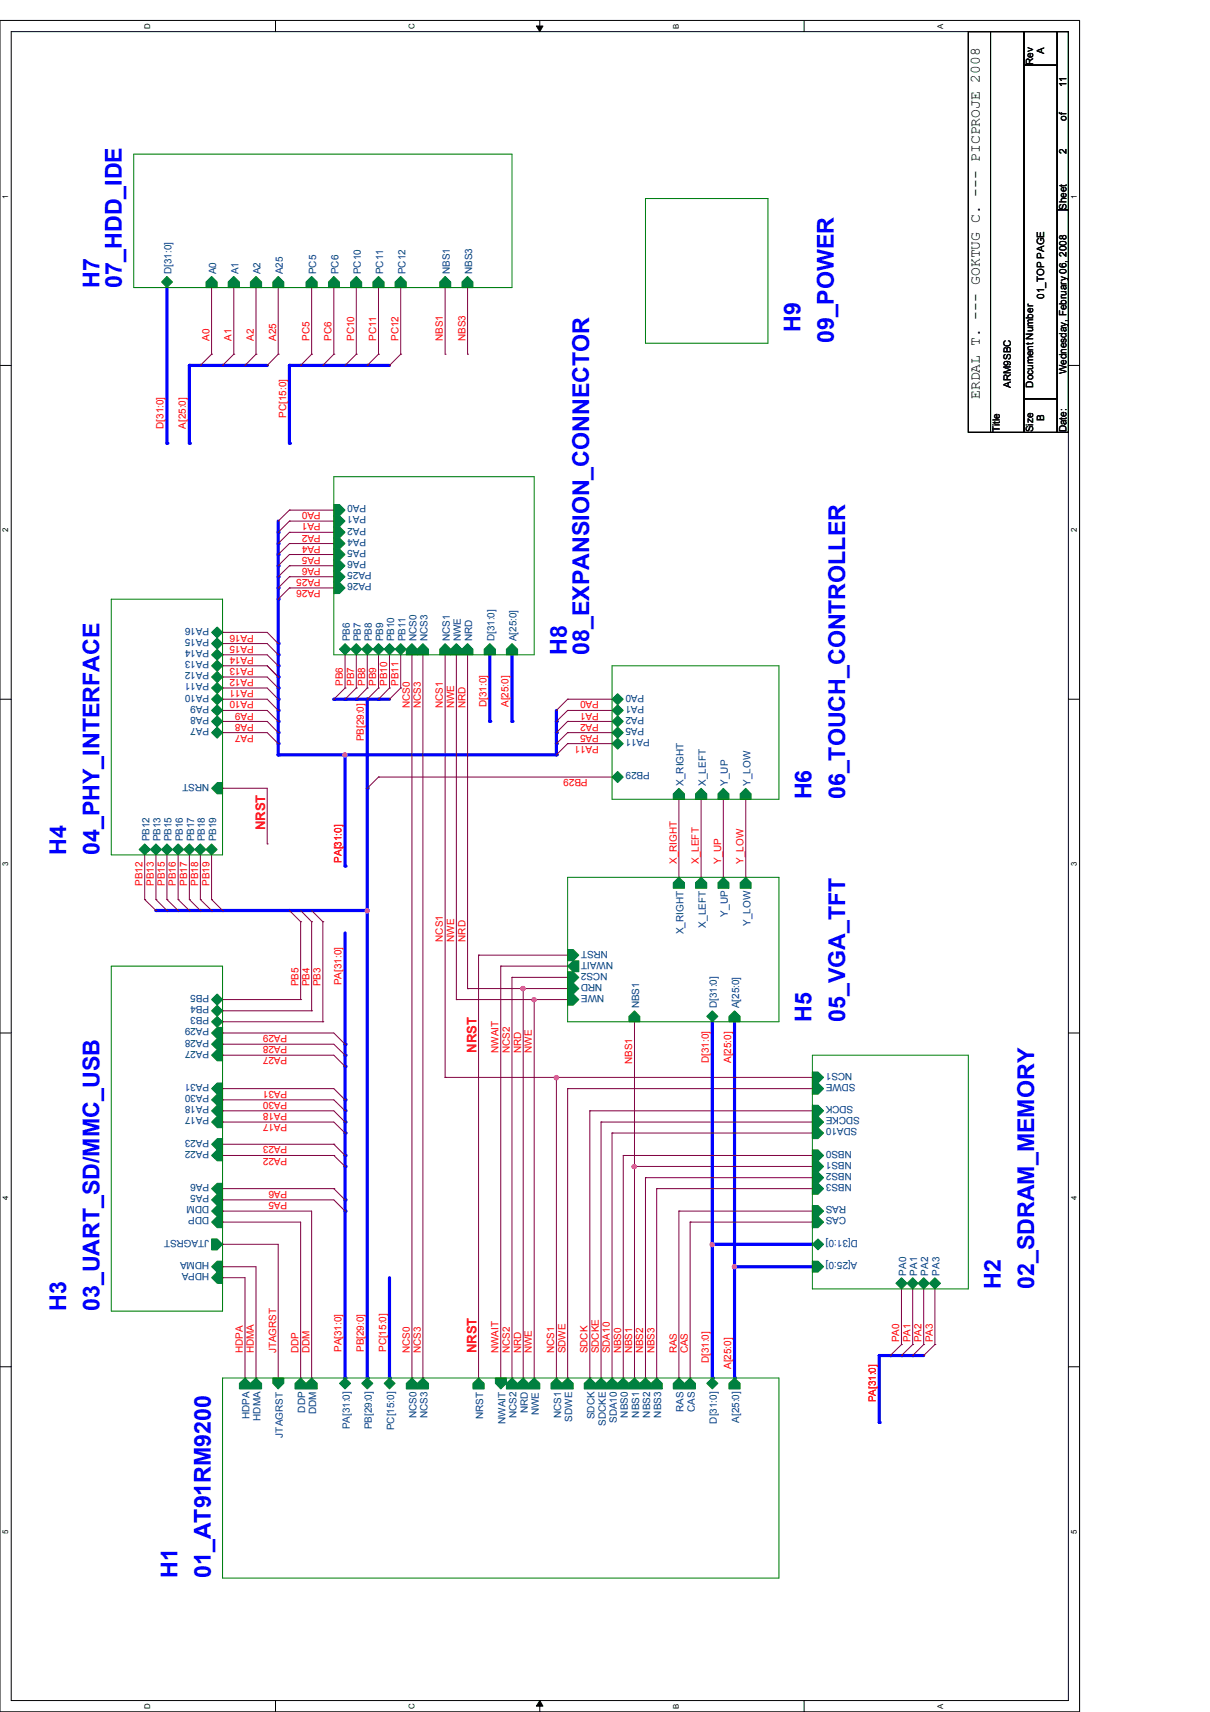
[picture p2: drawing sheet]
<svg xmlns="http://www.w3.org/2000/svg" width="210mm" height="297mm" viewBox="0 0 210 297" stroke-linecap="round" stroke-linejoin="round" font-family="sans-serif">
<defs><g id="words">
<g font-size="4" fill="#00f">
<text x="17.3" y="49.9" transform="rotate(-90 17.3 49.9)">H7</text>
<text x="21.1" y="49.9" transform="rotate(-90 21.1 49.9)">07_HDD_IDE</text>
<text x="138.9" y="57.6" transform="rotate(-90 138.9 57.6)">H9</text>
<text x="144.7" y="59.6" transform="rotate(-90 144.7 59.6)">09_POWER</text>
<text x="98.3" y="113.6" transform="rotate(-90 98.3 113.6)">H8</text>
<text x="102.2" y="113.6" transform="rotate(-90 102.2 113.6)">08_EXPANSION_CONNECTOR</text>
<text x="140.8" y="138.7" transform="rotate(-90 140.8 138.7)">H6</text>
<text x="146.6" y="138.7" transform="rotate(-90 146.6 138.7)">06_TOUCH_CONTROLLER</text>
<text x="11.5" y="148.3" transform="rotate(-90 11.5 148.3)">H4</text>
<text x="17.3" y="148.3" transform="rotate(-90 17.3 148.3)">04_PHY_INTERFACE</text>
<text x="140.8" y="177.3" transform="rotate(-90 140.8 177.3)">H5</text>
<text x="146.6" y="177.3" transform="rotate(-90 146.6 177.3)">05_VGA_TFT</text>
<text x="11.5" y="227.5" transform="rotate(-90 11.5 227.5)">H3</text>
<text x="17.3" y="227.5" transform="rotate(-90 17.3 227.5)">03_UART_SD/MMC_USB</text>
<text x="173.6" y="223.6" transform="rotate(-90 173.6 223.6)">H2</text>
<text x="179.4" y="223.6" transform="rotate(-90 179.4 223.6)">02_SDRAM_MEMORY</text>
<text x="30.8" y="273.8" transform="rotate(-90 30.8 273.8)">H1</text>
<text x="36.6" y="273.8" transform="rotate(-90 36.6 273.8)">01_AT91RM9200</text>
</g>
<text font-size="2.5" x="170" y="69.2" transform="rotate(-90 170 69.2)">ERDAL T. --- GOKTUG C. --- PICPROJE 2008</text>
<g font-size="2.3" fill="#f00">
<text x="46" y="144.1" transform="rotate(-90 46 144.1)">NRST</text>
<text x="82.6" y="182.7" transform="rotate(-90 82.6 182.7)">NRST</text>
<text x="82.6" y="234.8" transform="rotate(-90 82.6 234.8)">NRST</text>
</g>
<g font-size="1.7">
<text x="179.2" y="11.3" transform="rotate(-90 179.2 11.3)">Rev</text>
<text x="181.1" y="9.3" transform="rotate(-90 181.1 9.3)">A</text>
<text x="185" y="15.1" transform="rotate(-90 185 15.1)">11</text>
<text x="185" y="20.9" transform="rotate(-90 185 20.9)">of</text>
<text x="185" y="26.7" transform="rotate(-90 185 26.7)">2</text>
<text x="185" y="36.4" transform="rotate(-90 185 36.4)">Sheet</text>
<text x="181.1" y="51.8" transform="rotate(-90 181.1 51.8)">01_TOP PAGE</text>
<text x="185" y="64.9" transform="rotate(-90 185 64.9)">Wednesday, February 06, 2008</text>
<text x="175.3" y="67.3" transform="rotate(-90 175.3 67.3)">ARM9SBC</text>
<text x="179.2" y="67.3" transform="rotate(-90 179.2 67.3)">Document Number</text>
<text x="173.4" y="75" transform="rotate(-90 173.4 75)">Title</text>
<text x="179.2" y="75" transform="rotate(-90 179.2 75)">Size</text>
<text x="181.1" y="73.1" transform="rotate(-90 181.1 73.1)">B</text>
<text x="185" y="75" transform="rotate(-90 185 75)">Date:</text>
</g>
<g font-size="1.7" fill="#004080">
<text x="29.8" y="47.6" transform="rotate(-90 29.8 47.6)">D[31:0]</text>
<text x="37.5" y="47.6" transform="rotate(-90 37.5 47.6)">A0</text>
<text x="41.4" y="47.6" transform="rotate(-90 41.4 47.6)">A1</text>
<text x="45.2" y="47.6" transform="rotate(-90 45.2 47.6)">A2</text>
<text x="49.1" y="47.6" transform="rotate(-90 49.1 47.6)">A25</text>
<text x="54.9" y="47.6" transform="rotate(-90 54.9 47.6)">PC5</text>
<text x="58.7" y="47.6" transform="rotate(-90 58.7 47.6)">PC6</text>
<text x="62.6" y="47.6" transform="rotate(-90 62.6 47.6)">PC10</text>
<text x="66.5" y="47.6" transform="rotate(-90 66.5 47.6)">PC11</text>
<text x="70.3" y="47.6" transform="rotate(-90 70.3 47.6)">PC12</text>
<text x="78" y="47.6" transform="rotate(-90 78 47.6)">NBS1</text>
<text x="81.9" y="47.6" transform="rotate(-90 81.9 47.6)">NBS3</text>
<text x="63.5" y="87.7" transform="rotate(-180 63.5 87.7)">PA0</text>
<text x="63.5" y="89.6" transform="rotate(-180 63.5 89.6)">PA1</text>
<text x="63.5" y="91.6" transform="rotate(-180 63.5 91.6)">PA2</text>
<text x="63.5" y="93.5" transform="rotate(-180 63.5 93.5)">PA4</text>
<text x="63.5" y="95.4" transform="rotate(-180 63.5 95.4)">PA5</text>
<text x="63.5" y="97.4" transform="rotate(-180 63.5 97.4)">PA6</text>
<text x="64.5" y="101.2" transform="rotate(-180 64.5 101.2)">PA26</text>
<text x="64.5" y="99.3" transform="rotate(-180 64.5 99.3)">PA25</text>
<text x="36.3" y="112.8" transform="rotate(-180 36.3 112.8)">PA14</text>
<text x="36.3" y="110.9" transform="rotate(-180 36.3 110.9)">PA15</text>
<text x="36.3" y="108.9" transform="rotate(-180 36.3 108.9)">PA16</text>
<text x="60.7" y="111.3" transform="rotate(-90 60.7 111.3)">PB6</text>
<text x="62.6" y="111.3" transform="rotate(-90 62.6 111.3)">PB7</text>
<text x="64.5" y="111.3" transform="rotate(-90 64.5 111.3)">PB8</text>
<text x="66.5" y="111.3" transform="rotate(-90 66.5 111.3)">PB9</text>
<text x="68.4" y="111.3" transform="rotate(-90 68.4 111.3)">PB10</text>
<text x="70.3" y="111.3" transform="rotate(-90 70.3 111.3)">PB11</text>
<text x="72.3" y="111.3" transform="rotate(-90 72.3 111.3)">NCS0</text>
<text x="74.2" y="111.3" transform="rotate(-90 74.2 111.3)">NCS3</text>
<text x="78" y="111.3" transform="rotate(-90 78 111.3)">NCS1</text>
<text x="80" y="111.3" transform="rotate(-90 80 111.3)">NWE</text>
<text x="81.9" y="111.3" transform="rotate(-90 81.9 111.3)">NRD</text>
<text x="85.8" y="111.3" transform="rotate(-90 85.8 111.3)">D[31:0]</text>
<text x="89.6" y="111.3" transform="rotate(-90 89.6 111.3)">A[25:0]</text>
<text x="36.3" y="118.6" transform="rotate(-180 36.3 118.6)">PA11</text>
<text x="36.3" y="116.7" transform="rotate(-180 36.3 116.7)">PA12</text>
<text x="36.3" y="114.7" transform="rotate(-180 36.3 114.7)">PA13</text>
<text x="36.3" y="120.5" transform="rotate(-180 36.3 120.5)">PA10</text>
<text x="36.3" y="124.4" transform="rotate(-180 36.3 124.4)">PA8</text>
<text x="36.3" y="122.5" transform="rotate(-180 36.3 122.5)">PA9</text>
<text x="111.8" y="120.5" transform="rotate(-180 111.8 120.5)">PA0</text>
<text x="111.8" y="122.5" transform="rotate(-180 111.8 122.5)">PA1</text>
<text x="111.8" y="124.4" transform="rotate(-180 111.8 124.4)">PA2</text>
<text x="36.3" y="126.3" transform="rotate(-180 36.3 126.3)">PA7</text>
<text x="111.8" y="126.3" transform="rotate(-180 111.8 126.3)">PA5</text>
<text x="112.7" y="128.2" transform="rotate(-180 112.7 128.2)">PA11</text>
<text x="36.3" y="136" transform="rotate(-180 36.3 136)">NRST</text>
<text x="112.7" y="134" transform="rotate(-180 112.7 134)">PB29</text>
<text x="118.6" y="136.3" transform="rotate(-90 118.6 136.3)">X_RIGHT</text>
<text x="122.4" y="136.3" transform="rotate(-90 122.4 136.3)">X_LEFT</text>
<text x="126.3" y="136.3" transform="rotate(-90 126.3 136.3)">Y_UP</text>
<text x="130.2" y="136.3" transform="rotate(-90 130.2 136.3)">Y_LOW</text>
<text x="25.9" y="146" transform="rotate(-90 25.9 146)">PB12</text>
<text x="27.9" y="146" transform="rotate(-90 27.9 146)">PB13</text>
<text x="29.8" y="146" transform="rotate(-90 29.8 146)">PB15</text>
<text x="31.7" y="146" transform="rotate(-90 31.7 146)">PB16</text>
<text x="33.7" y="146" transform="rotate(-90 33.7 146)">PB17</text>
<text x="35.6" y="146" transform="rotate(-90 35.6 146)">PB18</text>
<text x="37.5" y="146" transform="rotate(-90 37.5 146)">PB19</text>
<text x="122.4" y="160.9" transform="rotate(-90 122.4 160.9)">X_LEFT</text>
<text x="126.3" y="159" transform="rotate(-90 126.3 159)">Y_UP</text>
<text x="130.2" y="160.6" transform="rotate(-90 130.2 160.6)">Y_LOW</text>
<text x="105.5" y="164.9" transform="rotate(-180 105.5 164.9)">NRST</text>
<text x="106.3" y="166.8" transform="rotate(-180 106.3 166.8)">NWAIT</text>
<text x="118.6" y="162.1" transform="rotate(-90 118.6 162.1)">X_RIGHT</text>
<text x="36.3" y="172.6" transform="rotate(-180 36.3 172.6)">PB5</text>
<text x="104.5" y="170.7" transform="rotate(-180 104.5 170.7)">NRD</text>
<text x="104.8" y="172.6" transform="rotate(-180 104.8 172.6)">NWE</text>
<text x="105.4" y="168.8" transform="rotate(-180 105.4 168.8)">NCS2</text>
<text x="36.3" y="176.5" transform="rotate(-180 36.3 176.5)">PB3</text>
<text x="36.3" y="178.4" transform="rotate(-180 36.3 178.4)">PA29</text>
<text x="36.3" y="174.6" transform="rotate(-180 36.3 174.6)">PB4</text>
<text x="110.9" y="175" transform="rotate(-90 110.9 175)">NBS1</text>
<text x="124.4" y="175" transform="rotate(-90 124.4 175)">D[31:0]</text>
<text x="128.2" y="175" transform="rotate(-90 128.2 175)">A[25:0]</text>
<text x="36.3" y="182.3" transform="rotate(-180 36.3 182.3)">PA27</text>
<text x="36.3" y="180.4" transform="rotate(-180 36.3 180.4)">PA28</text>
<text x="36.3" y="188.1" transform="rotate(-180 36.3 188.1)">PA31</text>
<text x="36.3" y="191.9" transform="rotate(-180 36.3 191.9)">PA18</text>
<text x="36.3" y="190" transform="rotate(-180 36.3 190)">PA30</text>
<text x="147.8" y="186.1" transform="rotate(-180 147.8 186.1)">NCS1</text>
<text x="148" y="191.9" transform="rotate(-180 148 191.9)">SDCK</text>
<text x="148.4" y="188.1" transform="rotate(-180 148.4 188.1)">SDWE</text>
<text x="36.3" y="193.9" transform="rotate(-180 36.3 193.9)">PA17</text>
<text x="36.3" y="197.7" transform="rotate(-180 36.3 197.7)">PA23</text>
<text x="148.7" y="195.8" transform="rotate(-180 148.7 195.8)">SDA10</text>
<text x="149.1" y="193.9" transform="rotate(-180 149.1 193.9)">SDCKE</text>
<text x="36.3" y="199.7" transform="rotate(-180 36.3 199.7)">PA22</text>
<text x="147.7" y="199.7" transform="rotate(-180 147.7 199.7)">NBS0</text>
<text x="147.7" y="201.6" transform="rotate(-180 147.7 201.6)">NBS1</text>
<text x="147.7" y="203.5" transform="rotate(-180 147.7 203.5)">NBS2</text>
<text x="36.3" y="207.4" transform="rotate(-180 36.3 207.4)">PA5</text>
<text x="36.3" y="209.3" transform="rotate(-180 36.3 209.3)">DDM</text>
<text x="36.3" y="205.4" transform="rotate(-180 36.3 205.4)">PA6</text>
<text x="146.8" y="209.3" transform="rotate(-180 146.8 209.3)">RAS</text>
<text x="147.7" y="205.4" transform="rotate(-180 147.7 205.4)">NBS3</text>
<text x="36.3" y="211.2" transform="rotate(-180 36.3 211.2)">DDP</text>
<text x="36.3" y="215.1" transform="rotate(-180 36.3 215.1)">JTAGRST</text>
<text x="146.8" y="211.2" transform="rotate(-180 146.8 211.2)">CAS</text>
<text x="148.8" y="215.1" transform="rotate(-180 148.8 215.1)">D[31:0]</text>
<text x="36.3" y="219" transform="rotate(-180 36.3 219)">HDMA</text>
<text x="36.3" y="220.9" transform="rotate(-180 36.3 220.9)">HDPA</text>
<text x="148.7" y="219" transform="rotate(-180 148.7 219)">A[25:0]</text>
<text x="157.2" y="221.3" transform="rotate(-90 157.2 221.3)">PA0</text>
<text x="159.1" y="221.3" transform="rotate(-90 159.1 221.3)">PA1</text>
<text x="161" y="221.3" transform="rotate(-90 161 221.3)">PA2</text>
<text x="163" y="221.3" transform="rotate(-90 163 221.3)">PA3</text>
<text x="53" y="245.1" transform="rotate(-90 53 245.1)">DDP</text>
<text x="54.9" y="245.4" transform="rotate(-90 54.9 245.4)">DDM</text>
<text x="91.6" y="245.2" transform="rotate(-90 91.6 245.2)">NRD</text>
<text x="93.5" y="245.5" transform="rotate(-90 93.5 245.5)">NWE</text>
<text x="108.9" y="245.9" transform="rotate(-90 108.9 245.9)">NBS0</text>
<text x="110.9" y="245.9" transform="rotate(-90 110.9 245.9)">NBS1</text>
<text x="112.8" y="245.9" transform="rotate(-90 112.8 245.9)">NBS2</text>
<text x="114.7" y="245.9" transform="rotate(-90 114.7 245.9)">NBS3</text>
<text x="118.6" y="245" transform="rotate(-90 118.6 245)">RAS</text>
<text x="120.5" y="245" transform="rotate(-90 120.5 245)">CAS</text>
<text x="43.3" y="246.2" transform="rotate(-90 43.3 246.2)">HDPA</text>
<text x="45.2" y="246.5" transform="rotate(-90 45.2 246.5)">HDMA</text>
<text x="49.1" y="249.4" transform="rotate(-90 49.1 249.4)">JTAGRST</text>
<text x="60.7" y="248" transform="rotate(-90 60.7 248)">PA[31:0]</text>
<text x="64.5" y="248" transform="rotate(-90 64.5 248)">PB[29:0]</text>
<text x="68.4" y="248.1" transform="rotate(-90 68.4 248.1)">PC[15:0]</text>
<text x="72.3" y="246.1" transform="rotate(-90 72.3 246.1)">NCS0</text>
<text x="74.2" y="246.1" transform="rotate(-90 74.2 246.1)">NCS3</text>
<text x="83.8" y="246.2" transform="rotate(-90 83.8 246.2)">NRST</text>
<text x="87.7" y="247" transform="rotate(-90 87.7 247)">NWAIT</text>
<text x="89.6" y="246.1" transform="rotate(-90 89.6 246.1)">NCS2</text>
<text x="97.3" y="246.1" transform="rotate(-90 97.3 246.1)">NCS1</text>
<text x="99.3" y="246.7" transform="rotate(-90 99.3 246.7)">SDWE</text>
<text x="103.1" y="246.2" transform="rotate(-90 103.1 246.2)">SDCK</text>
<text x="105.1" y="247.4" transform="rotate(-90 105.1 247.4)">SDCKE</text>
<text x="107" y="246.9" transform="rotate(-90 107 246.9)">SDA10</text>
<text x="124.4" y="247" transform="rotate(-90 124.4 247)">D[31:0]</text>
<text x="128.2" y="246.9" transform="rotate(-90 128.2 246.9)">A[25:0]</text>
</g>
<g font-size="1.7" fill="#f00">
<text x="36.3" y="59.2" transform="rotate(-90 36.3 59.2)">A0</text>
<text x="40.2" y="59.2" transform="rotate(-90 40.2 59.2)">A1</text>
<text x="44" y="59.2" transform="rotate(-90 44 59.2)">A2</text>
<text x="47.9" y="59.2" transform="rotate(-90 47.9 59.2)">A25</text>
<text x="53.7" y="59.2" transform="rotate(-90 53.7 59.2)">PC5</text>
<text x="57.5" y="59.2" transform="rotate(-90 57.5 59.2)">PC6</text>
<text x="61.4" y="59.2" transform="rotate(-90 61.4 59.2)">PC10</text>
<text x="65.3" y="59.2" transform="rotate(-90 65.3 59.2)">PC11</text>
<text x="69.1" y="59.2" transform="rotate(-90 69.1 59.2)">PC12</text>
<text x="76.8" y="59.2" transform="rotate(-90 76.8 59.2)">NBS1</text>
<text x="80.7" y="59.2" transform="rotate(-90 80.7 59.2)">NBS3</text>
<text x="28.4" y="74.4" transform="rotate(-90 28.4 74.4)">D[31:0]</text>
<text x="32.3" y="74.4" transform="rotate(-90 32.3 74.4)">A[25:0]</text>
<text x="49.6" y="72.5" transform="rotate(-90 49.6 72.5)">PC[15:0]</text>
<text x="55.6" y="88.9" transform="rotate(-180 55.6 88.9)">PA0</text>
<text x="55.6" y="90.8" transform="rotate(-180 55.6 90.8)">PA1</text>
<text x="55.6" y="92.7" transform="rotate(-180 55.6 92.7)">PA2</text>
<text x="55.6" y="94.7" transform="rotate(-180 55.6 94.7)">PA4</text>
<text x="55.6" y="96.6" transform="rotate(-180 55.6 96.6)">PA5</text>
<text x="55.6" y="98.5" transform="rotate(-180 55.6 98.5)">PA6</text>
<text x="55.6" y="100.4" transform="rotate(-180 55.6 100.4)">PA25</text>
<text x="55.6" y="102.4" transform="rotate(-180 55.6 102.4)">PA26</text>
<text x="44" y="114" transform="rotate(-180 44 114)">PA14</text>
<text x="44" y="112" transform="rotate(-180 44 112)">PA15</text>
<text x="44" y="110.1" transform="rotate(-180 44 110.1)">PA16</text>
<text x="44" y="119.8" transform="rotate(-180 44 119.8)">PA11</text>
<text x="44" y="117.8" transform="rotate(-180 44 117.8)">PA12</text>
<text x="44" y="115.9" transform="rotate(-180 44 115.9)">PA13</text>
<text x="59.5" y="119" transform="rotate(-90 59.5 119)">PB6</text>
<text x="61.4" y="119" transform="rotate(-90 61.4 119)">PB7</text>
<text x="63.3" y="119" transform="rotate(-90 63.3 119)">PB8</text>
<text x="65.3" y="119" transform="rotate(-90 65.3 119)">PB9</text>
<text x="67.2" y="119" transform="rotate(-90 67.2 119)">PB10</text>
<text x="69.1" y="119" transform="rotate(-90 69.1 119)">PB11</text>
<text x="44" y="125.5" transform="rotate(-180 44 125.5)">PA8</text>
<text x="44" y="123.6" transform="rotate(-180 44 123.6)">PA9</text>
<text x="44" y="121.7" transform="rotate(-180 44 121.7)">PA10</text>
<text x="71.1" y="122.9" transform="rotate(-90 71.1 122.9)">NCS0</text>
<text x="73" y="122.9" transform="rotate(-90 73 122.9)">NCS3</text>
<text x="76.8" y="122.9" transform="rotate(-90 76.8 122.9)">NCS1</text>
<text x="78.8" y="122.9" transform="rotate(-90 78.8 122.9)">NWE</text>
<text x="80.7" y="122.9" transform="rotate(-90 80.7 122.9)">NRD</text>
<text x="84.4" y="122.7" transform="rotate(-90 84.4 122.7)">D[31:0]</text>
<text x="88.2" y="122.7" transform="rotate(-90 88.2 122.7)">A[25:0]</text>
<text x="103.9" y="121.7" transform="rotate(-180 103.9 121.7)">PA0</text>
<text x="103.9" y="123.6" transform="rotate(-180 103.9 123.6)">PA1</text>
<text x="103.9" y="125.5" transform="rotate(-180 103.9 125.5)">PA2</text>
<text x="44" y="127.5" transform="rotate(-180 44 127.5)">PA7</text>
<text x="63.1" y="128.6" transform="rotate(-90 63.1 128.6)">PB[29:0]</text>
<text x="103.9" y="127.5" transform="rotate(-180 103.9 127.5)">PA5</text>
<text x="103.9" y="129.4" transform="rotate(-180 103.9 129.4)">PA11</text>
<text x="101.9" y="135.2" transform="rotate(-180 101.9 135.2)">PB29</text>
<text x="59.3" y="149.7" transform="rotate(-90 59.3 149.7)">PA[31:0]</text>
<text x="117.4" y="149.9" transform="rotate(-90 117.4 149.9)">X_RIGHT</text>
<text x="121.2" y="149.9" transform="rotate(-90 121.2 149.9)">X_LEFT</text>
<text x="125.1" y="149.9" transform="rotate(-90 125.1 149.9)">Y_UP</text>
<text x="129" y="149.9" transform="rotate(-90 129 149.9)">Y_LOW</text>
<text x="24.7" y="153.7" transform="rotate(-90 24.7 153.7)">PB12</text>
<text x="26.7" y="153.7" transform="rotate(-90 26.7 153.7)">PB13</text>
<text x="28.6" y="153.7" transform="rotate(-90 28.6 153.7)">PB15</text>
<text x="30.5" y="153.7" transform="rotate(-90 30.5 153.7)">PB16</text>
<text x="32.5" y="153.7" transform="rotate(-90 32.5 153.7)">PB17</text>
<text x="34.4" y="153.7" transform="rotate(-90 34.4 153.7)">PB18</text>
<text x="36.3" y="153.7" transform="rotate(-90 36.3 153.7)">PB19</text>
<text x="76.8" y="163.4" transform="rotate(-90 76.8 163.4)">NCS1</text>
<text x="78.8" y="163.4" transform="rotate(-90 78.8 163.4)">NWE</text>
<text x="80.7" y="163.4" transform="rotate(-90 80.7 163.4)">NRD</text>
<text x="51.8" y="171.1" transform="rotate(-90 51.8 171.1)">PB5</text>
<text x="53.7" y="171.1" transform="rotate(-90 53.7 171.1)">PB4</text>
<text x="55.6" y="171.1" transform="rotate(-90 55.6 171.1)">PB3</text>
<text x="59.3" y="170.9" transform="rotate(-90 59.3 170.9)">PA[31:0]</text>
<text x="49.8" y="179.6" transform="rotate(-180 49.8 179.6)">PA29</text>
<text x="49.8" y="181.6" transform="rotate(-180 49.8 181.6)">PA28</text>
<text x="49.8" y="183.5" transform="rotate(-180 49.8 183.5)">PA27</text>
<text x="86.5" y="182.7" transform="rotate(-90 86.5 182.7)">NWAIT</text>
<text x="88.4" y="182.7" transform="rotate(-90 88.4 182.7)">NCS2</text>
<text x="90.4" y="182.7" transform="rotate(-90 90.4 182.7)">NRD</text>
<text x="92.3" y="182.7" transform="rotate(-90 92.3 182.7)">NWE</text>
<text x="109.7" y="184.6" transform="rotate(-90 109.7 184.6)">NBS1</text>
<text x="123" y="184.4" transform="rotate(-90 123 184.4)">D[31:0]</text>
<text x="126.8" y="184.4" transform="rotate(-90 126.8 184.4)">A[25:0]</text>
<text x="49.8" y="191.2" transform="rotate(-180 49.8 191.2)">PA30</text>
<text x="49.8" y="189.3" transform="rotate(-180 49.8 189.3)">PA31</text>
<text x="49.8" y="195.1" transform="rotate(-180 49.8 195.1)">PA17</text>
<text x="49.8" y="193.1" transform="rotate(-180 49.8 193.1)">PA18</text>
<text x="49.8" y="200.9" transform="rotate(-180 49.8 200.9)">PA22</text>
<text x="49.8" y="198.9" transform="rotate(-180 49.8 198.9)">PA23</text>
<text x="49.8" y="208.6" transform="rotate(-180 49.8 208.6)">PA5</text>
<text x="49.8" y="206.6" transform="rotate(-180 49.8 206.6)">PA6</text>
<text x="156" y="232.9" transform="rotate(-90 156 232.9)">PA0</text>
<text x="157.9" y="232.9" transform="rotate(-90 157.9 232.9)">PA1</text>
<text x="159.9" y="232.9" transform="rotate(-90 159.9 232.9)">PA2</text>
<text x="161.8" y="232.9" transform="rotate(-90 161.8 232.9)">PA3</text>
<text x="42.1" y="234.8" transform="rotate(-90 42.1 234.8)">HDPA</text>
<text x="44" y="234.8" transform="rotate(-90 44 234.8)">HDMA</text>
<text x="47.9" y="234.8" transform="rotate(-90 47.9 234.8)">JTAGRST</text>
<text x="51.8" y="234.8" transform="rotate(-90 51.8 234.8)">DDP</text>
<text x="53.7" y="234.8" transform="rotate(-90 53.7 234.8)">DDM</text>
<text x="59.3" y="234.6" transform="rotate(-90 59.3 234.6)">PA[31:0]</text>
<text x="63.1" y="234.6" transform="rotate(-90 63.1 234.6)">PB[29:0]</text>
<text x="67" y="234.6" transform="rotate(-90 67 234.6)">PC[15:0]</text>
<text x="71.1" y="234.8" transform="rotate(-90 71.1 234.8)">NCS0</text>
<text x="73" y="234.8" transform="rotate(-90 73 234.8)">NCS3</text>
<text x="86.5" y="234.8" transform="rotate(-90 86.5 234.8)">NWAIT</text>
<text x="88.4" y="234.8" transform="rotate(-90 88.4 234.8)">NCS2</text>
<text x="90.4" y="234.8" transform="rotate(-90 90.4 234.8)">NRD</text>
<text x="92.3" y="234.8" transform="rotate(-90 92.3 234.8)">NWE</text>
<text x="96.1" y="234.8" transform="rotate(-90 96.1 234.8)">NCS1</text>
<text x="98.1" y="234.8" transform="rotate(-90 98.1 234.8)">SDWE</text>
<text x="101.9" y="234.8" transform="rotate(-90 101.9 234.8)">SDCK</text>
<text x="103.9" y="234.8" transform="rotate(-90 103.9 234.8)">SDCKE</text>
<text x="105.8" y="234.8" transform="rotate(-90 105.8 234.8)">SDA10</text>
<text x="107.7" y="234.8" transform="rotate(-90 107.7 234.8)">NBS0</text>
<text x="109.7" y="234.8" transform="rotate(-90 109.7 234.8)">NBS1</text>
<text x="111.6" y="234.8" transform="rotate(-90 111.6 234.8)">NBS2</text>
<text x="113.5" y="234.8" transform="rotate(-90 113.5 234.8)">NBS3</text>
<text x="117.4" y="234.8" transform="rotate(-90 117.4 234.8)">RAS</text>
<text x="119.3" y="234.8" transform="rotate(-90 119.3 234.8)">CAS</text>
<text x="123" y="236.5" transform="rotate(-90 123 236.5)">D[31:0]</text>
<text x="126.8" y="237.5" transform="rotate(-90 126.8 237.5)">A[25:0]</text>
<text x="151.9" y="243.3" transform="rotate(-90 151.9 243.3)">PA[31:0]</text>
</g>
<g font-size="1.4">
<text x="26.1" y="5" transform="rotate(-90 26.1 5)">D</text>
<text x="71.9" y="5" transform="rotate(-90 71.9 5)">C</text>
<text x="117.8" y="5" transform="rotate(-90 117.8 5)">B</text>
<text x="163.6" y="5" transform="rotate(-90 163.6 5)">A</text>
<text x="1.4" y="34.4" transform="rotate(-90 1.4 34.4)">1</text>
<text x="186.8" y="34.4" transform="rotate(-90 186.8 34.4)">1</text>
<text x="1.4" y="92.4" transform="rotate(-90 1.4 92.4)">2</text>
<text x="186.8" y="92.4" transform="rotate(-90 186.8 92.4)">2</text>
<text x="1.4" y="150.3" transform="rotate(-90 1.4 150.3)">3</text>
<text x="186.8" y="150.3" transform="rotate(-90 186.8 150.3)">3</text>
<text x="1.4" y="208.2" transform="rotate(-90 1.4 208.2)">4</text>
<text x="186.8" y="208.2" transform="rotate(-90 186.8 208.2)">4</text>
<text x="1.4" y="266.1" transform="rotate(-90 1.4 266.1)">5</text>
<text x="186.8" y="266.1" transform="rotate(-90 186.8 266.1)">5</text>
<text x="26.1" y="296.5" transform="rotate(-90 26.1 296.5)">D</text>
<text x="71.9" y="296.5" transform="rotate(-90 71.9 296.5)">C</text>
<text x="117.8" y="296.5" transform="rotate(-90 117.8 296.5)">B</text>
<text x="163.6" y="296.5" transform="rotate(-90 163.6 296.5)">A</text>
</g>
</g></defs>
<path d="M0 3.5h187.3v293.5h-187.3zM1.9 5.5h183.4v289.6h-183.4z" fill="none" stroke="#000" stroke-width=".17"/>
<g fill="#fff">
<path d="M.2 265.3h1.5v.8h-1.5z"/>
<path d="M185.5 265.3h1.6v.8h-1.6z"/>
</g>
<path d="M0 237.1h1.9M185.3 237.1h2" fill="none" stroke="#000" stroke-width=".17"/>
<g fill="#fff">
<path d="M.2 207.4h1.5v.8h-1.5z"/>
<path d="M185.5 207.4h1.6v.8h-1.6z"/>
</g>
<path d="M0 179.2h1.9M185.3 179.2h2" fill="none" stroke="#000" stroke-width=".17"/>
<g fill="#fff">
<path d="M.2 149.5h1.5v.8h-1.5z"/>
<path d="M185.5 149.5h1.6v.8h-1.6z"/>
</g>
<path d="M0 121.3h1.9M185.3 121.3h2" fill="none" stroke="#000" stroke-width=".17"/>
<g fill="#fff">
<path d="M.2 91.6h1.5v.8h-1.5z"/>
<path d="M185.5 91.6h1.6v.8h-1.6z"/>
</g>
<path d="M0 63.4h1.9M185.3 63.4h2" fill="none" stroke="#000" stroke-width=".17"/>
<g fill="#fff">
<path d="M.2 33.7h1.5v.7h-1.5z"/>
<path d="M185.5 33.7h1.6v.7h-1.6z"/>
<path d="M24.8 295.5h1.6v1h-1.6z"/>
<path d="M24.8 4h1.6v1h-1.6z"/>
<path d="M70.7 295.5h1.5v1h-1.5z"/>
<path d="M70.7 4h1.5v1h-1.5z"/>
</g>
<path d="M47.8 3.5v2M47.8 295.1v1.9" fill="none" stroke="#000" stroke-width=".17"/>
<g fill="#fff">
<path d="M116.5 295.6h1.6v.9h-1.6z"/>
<path d="M116.5 4.1h1.6v.9h-1.6z"/>
</g>
<path d="M93 4.5h1.2l-.6 1zM93.6 3.5v2M93.6 295.1l.6 .9h-1.2zM93.6 295.1v1.9" fill="none" stroke="#000" stroke-width=".17"/>
<path d="M93 4.5h1.2l-.6 1zM93.6 295.1l.6 .9h-1.2z" fill="#000"/>
<g fill="#fff">
<path d="M162.4 295.6h1.5v.9h-1.5z"/>
<path d="M162.4 4.1h1.5v.9h-1.5z"/>
</g>
<path d="M139.5 3.5v2M139.5 295.1v1.9" fill="none" stroke="#000" stroke-width=".17"/>
<path d="M123.6 215.9v23.2" fill="none" stroke="#00f" stroke-width=".55"/>
<circle cx="123.6" cy="239.1" r=".28" fill="#00f"/>
<path d="M127.4 177.3v42.5" fill="none" stroke="#00f" stroke-width=".55"/>
<circle cx="127.4" cy="219.8" r=".28" fill="#00f"/>
<circle cx="127.4" cy="219.8" r=".37" fill="#f0f"/>
<circle cx="127.4" cy="219.8" r=".37" fill="none" stroke="#f0f" stroke-width=".17"/>
<path d="M127.4 219.8h13.5" fill="none" stroke="#00f" stroke-width=".55"/>
<circle cx="127.4" cy="219.8" r=".28" fill="#00f"/>
<path d="M123.6 215.9h17.3" fill="none" stroke="#00f" stroke-width=".55"/>
<circle cx="123.6" cy="215.9" r=".28" fill="#00f"/>
<circle cx="123.5" cy="215.9" r=".37" fill="#f0f"/>
<circle cx="123.5" cy="215.9" r=".37" fill="none" stroke="#f0f" stroke-width=".17"/>
<g fill="none" stroke="#800040" stroke-width=".17">
<path d="M108.1 200.5v38.6M110.1 202.4h.1M110.1 202.4v36.7M110.1 202.4h30.8M117.8 210.1h.1M117.8 210.1v29M117.8 210.1h23.1M119.7 212h.1M119.7 212v27.1M119.7 212h21.2M108.1 239.1h.1M110.1 239.1h.1"/>
<path d="M117.8 239.1h.1M119.7 239.1h.1"/>
</g>
<circle cx="110" cy="202.4" r=".38" fill="#f0f"/>
<circle cx="110" cy="202.4" r=".38" fill="none" stroke="#f0f" stroke-width=".17"/>
<g fill="none" stroke="#800040" stroke-width=".17">
<path d="M52.2 159.9v13.5M54.1 159.9v15.5M56 159.9v17.4M38.6 177.3h.1M38.6 175.4h.1M38.6 173.4h.1M38.6 179.2h.1M38.6 177.3h17.4M38.6 175.4h15.5M38.6 173.4h13.6M38.6 179.2h19.3M52.2 173.4h.1"/>
<path d="M54.1 175.4h.1M56 177.3h.1M38.6 181.2h.1M38.6 183.1h.1M38.6 181.2h19.3M38.6 183.1h19.3M96.5 186.9h.1M96.5 186.9h44.4M98.5 188.9h.1M98.5 188.9v50.2M98.5 188.9h42.4M102.3 192.7h.1"/>
<path d="M102.3 192.7v46.4M102.3 192.7h38.6M104.3 194.7h.1M104.3 194.7v44.4M104.3 194.7h36.6M38.6 219.8h.1M38.6 219.8h5.8v19.3M38.6 221.7h.1M38.6 221.7h3.9v17.4M42.5 239.1h.1M44.4 239.1h.1M98.5 239.1h.1"/>
<path d="M102.3 239.1h.1M104.3 239.1h.1"/>
</g>
<path d="M59.9 185v5.8" fill="none" stroke="#00f" stroke-width=".55"/>
<circle cx="59.9" cy="190.8" r=".28" fill="#00f"/>
<path d="M59.9 183.1v1.9" fill="none" stroke="#00f" stroke-width=".55"/>
<circle cx="59.9" cy="185" r=".28" fill="#00f"/>
<path d="M59.9 161.9v19.3" fill="none" stroke="#00f" stroke-width=".55"/>
<circle cx="59.9" cy="181.2" r=".28" fill="#00f"/>
<path d="M59.9 181.2v1.9" fill="none" stroke="#00f" stroke-width=".55"/>
<circle cx="59.9" cy="183.1" r=".28" fill="#00f"/>
<path d="M63.7 158v81.1" fill="none" stroke="#00f" stroke-width=".55"/>
<circle cx="63.7" cy="239.1" r=".28" fill="#00f"/>
<circle cx="63.7" cy="158" r=".37" fill="#f0f"/>
<circle cx="63.7" cy="158" r=".37" fill="none" stroke="#f0f" stroke-width=".17"/>
<path d="M38.6 210.1h.1M38.6 212h.1M38.6 215.9h.1M38.6 210.1h15.5v29M38.6 212h13.6v27.1M38.6 215.9h9.7v23.2M48.3 239.1h.1M52.2 239.1h.1M54.1 239.1h.1" fill="none" stroke="#800040" stroke-width=".17"/>
<path d="M123.6 177.3v38.6" fill="none" stroke="#00f" stroke-width=".55"/>
<circle cx="123.6" cy="215.9" r=".28" fill="#00f"/>
<path d="M83 165.7h.1M83 165.7v73.4M83 165.7h15.5M92.7 173.4h.1M92.7 173.4h5.8M110.1 177.3v25.1M110.1 202.4h.1M83 239.1h.1" fill="none" stroke="#800040" stroke-width=".17"/>
<circle cx="92.6" cy="173.5" r=".37" fill="#f0f"/>
<circle cx="92.6" cy="173.5" r=".37" fill="none" stroke="#f0f" stroke-width=".17"/>
<path d="M90.8 171.5h.1M90.8 171.5h7.7" fill="none" stroke="#800040" stroke-width=".17"/>
<circle cx="90.7" cy="171.5" r=".38" fill="#f0f"/>
<circle cx="90.7" cy="171.5" r=".38" fill="none" stroke="#f0f" stroke-width=".17"/>
<path d="M86.9 167.6h.1M86.9 167.6h11.6M86.9 167.6v71.5M88.8 169.6h.1M88.8 169.6h9.7M88.8 169.6v69.5M86.9 239.1h.1M88.8 239.1h.1" fill="none" stroke="#800040" stroke-width=".17"/>
<path d="M127.4 219.8v19.3" fill="none" stroke="#00f" stroke-width=".55"/>
<circle cx="127.4" cy="239.1" r=".28" fill="#00f"/>
<path d="M38.6 190.8h.1M38.6 194.7h.1M38.6 188.9h.1M38.6 192.7h.1M38.6 190.8h19.3M38.6 194.7h19.3M38.6 188.9h19.3M38.6 192.7h19.3M38.6 208.2h.1M38.6 208.2h19.3" fill="none" stroke="#800040" stroke-width=".17"/>
<path d="M59.9 194.7v1.9" fill="none" stroke="#00f" stroke-width=".55"/>
<circle cx="59.9" cy="196.6" r=".28" fill="#00f"/>
<path d="M59.9 196.6v3.9" fill="none" stroke="#00f" stroke-width=".55"/>
<circle cx="59.9" cy="200.5" r=".28" fill="#00f"/>
<path d="M59.9 190.8v1.9" fill="none" stroke="#00f" stroke-width=".55"/>
<circle cx="59.9" cy="192.7" r=".28" fill="#00f"/>
<path d="M59.9 192.7v2" fill="none" stroke="#00f" stroke-width=".55"/>
<circle cx="59.9" cy="194.7" r=".28" fill="#00f"/>
<path d="M77.2 186.9h.1M77.2 186.9h19.3" fill="none" stroke="#800040" stroke-width=".17"/>
<circle cx="96.5" cy="187" r=".38" fill="#f0f"/>
<circle cx="96.5" cy="187" r=".38" fill="none" stroke="#f0f" stroke-width=".17"/>
<path d="M77.2 113.6v73.3M77.2 186.9h.1" fill="none" stroke="#800040" stroke-width=".17"/>
<path d="M85 113.6v11.6" fill="none" stroke="#00f" stroke-width=".55"/>
<circle cx="85" cy="125.2" r=".28" fill="#00f"/>
<path d="M88.8 113.6v11.6" fill="none" stroke="#00f" stroke-width=".55"/>
<circle cx="88.8" cy="125.2" r=".28" fill="#00f"/>
<path d="M48.3 131h11.6" fill="none" stroke="#00f" stroke-width=".55"/>
<circle cx="48.3" cy="131" r=".28" fill="#00f"/>
<path d="M59.9 131v19.3" fill="none" stroke="#00f" stroke-width=".55"/>
<circle cx="59.9" cy="150.3" r=".28" fill="#00f"/>
<path d="M117.8 138.7v13.5M121.6 138.7v13.5M125.5 138.7v13.5M129.4 138.7v13.5M117.8 152.2h.1M121.6 152.2h.1M125.5 152.2h.1M129.4 152.2h.1" fill="none" stroke="#800040" stroke-width=".17"/>
<path d="M59.9 131h36.6" fill="none" stroke="#00f" stroke-width=".55"/>
<circle cx="59.9" cy="131" r=".28" fill="#00f"/>
<circle cx="59.8" cy="131" r=".37" fill="#f0f"/>
<circle cx="59.8" cy="131" r=".37" fill="none" stroke="#f0f" stroke-width=".17"/>
<path d="M96.5 186.9v52.2M108.1 200.5h.1M108.1 200.5h32.8M112 204.3h.1M112 204.3v34.8M112 204.3h28.9M113.9 206.2h.1M113.9 206.2v32.9M113.9 206.2h27M96.5 239.1h.1M112 239.1h.1M113.9 239.1h.1" fill="none" stroke="#800040" stroke-width=".17"/>
<path d="M63.7 121.3v15.5" fill="none" stroke="#00f" stroke-width=".55"/>
<circle cx="63.7" cy="136.8" r=".28" fill="#00f"/>
<path d="M65.7 134.8h.1M65.7 134.8h40.5" fill="none" stroke="#800040" stroke-width=".17"/>
<path d="M54.1 158h9.6" fill="none" stroke="#00f" stroke-width=".55"/>
<circle cx="54.1" cy="158" r=".28" fill="#00f"/>
<path d="M48.3 100.1v1.9" fill="none" stroke="#00f" stroke-width=".55"/>
<circle cx="48.3" cy="102" r=".28" fill="#00f"/>
<path d="M67.6 221.7v17.4" fill="none" stroke="#00f" stroke-width=".55"/>
<circle cx="67.6" cy="239.1" r=".28" fill="#00f"/>
<g fill="none" stroke="#800040" stroke-width=".17">
<path d="M36.7 49.9v11.6M40.6 49.9v11.6M44.4 49.9v11.6M48.3 49.9v11.6M54.1 49.9v11.6M57.9 49.9v11.6M61.8 49.9v11.6M65.7 49.9v11.6M69.5 49.9v11.6M77.2 49.9v11.6M81.1 49.9v11.6M36.7 61.5h.1"/>
<path d="M40.6 61.5h.1M44.4 61.5h.1M48.3 61.5h.1M54.1 61.5h.1M57.9 61.5h.1M61.8 61.5h.1M65.7 61.5h.1M69.5 61.5h.1M77.2 61.5h.1M81.1 61.5h.1"/>
</g>
<path d="M29 49.9v27" fill="none" stroke="#00f" stroke-width=".55"/>
<circle cx="29" cy="76.9" r=".28" fill="#00f"/>
<path d="M32.9 63.4v13.5" fill="none" stroke="#00f" stroke-width=".55"/>
<circle cx="32.9" cy="76.9" r=".28" fill="#00f"/>
<path d="M42.5 63.4h3.9" fill="none" stroke="#00f" stroke-width=".55"/>
<circle cx="42.5" cy="63.4" r=".28" fill="#00f"/>
<path d="M34.8 63.4h3.8" fill="none" stroke="#00f" stroke-width=".55"/>
<circle cx="34.8" cy="63.4" r=".28" fill="#00f"/>
<path d="M38.6 63.4h3.9" fill="none" stroke="#00f" stroke-width=".55"/>
<circle cx="38.6" cy="63.4" r=".28" fill="#00f"/>
<path d="M50.2 63.4v13.5" fill="none" stroke="#00f" stroke-width=".55"/>
<circle cx="50.2" cy="76.9" r=".28" fill="#00f"/>
<path d="M52.2 63.4h3.8" fill="none" stroke="#00f" stroke-width=".55"/>
<circle cx="52.2" cy="63.4" r=".28" fill="#00f"/>
<path d="M56 63.4h3.9" fill="none" stroke="#00f" stroke-width=".55"/>
<circle cx="56" cy="63.4" r=".28" fill="#00f"/>
<path d="M59.9 63.4h3.8" fill="none" stroke="#00f" stroke-width=".55"/>
<circle cx="59.9" cy="63.4" r=".28" fill="#00f"/>
<path d="M63.7 63.4h3.9" fill="none" stroke="#00f" stroke-width=".55"/>
<circle cx="63.7" cy="63.4" r=".28" fill="#00f"/>
<path d="M50.2 63.4h2" fill="none" stroke="#00f" stroke-width=".55"/>
<circle cx="50.2" cy="63.4" r=".28" fill="#00f"/>
<path d="M32.9 63.4h1.9" fill="none" stroke="#00f" stroke-width=".55"/>
<circle cx="32.9" cy="63.4" r=".28" fill="#00f"/>
<path d="M106.2 196.6h.1M106.2 196.6v42.5M106.2 196.6h34.7M106.2 239.1h.1" fill="none" stroke="#800040" stroke-width=".17"/>
<path d="M158.3 235.2h1.9" fill="none" stroke="#00f" stroke-width=".55"/>
<circle cx="158.3" cy="235.2" r=".28" fill="#00f"/>
<path d="M152.5 235.2v11.6" fill="none" stroke="#00f" stroke-width=".55"/>
<circle cx="152.5" cy="246.8" r=".28" fill="#00f"/>
<path d="M156.4 233.3h.1M156.4 223.6v9.7M158.3 233.3h.1M158.3 223.6v9.7M160.2 233.3h.1M160.2 223.6v9.7M162.2 233.3h.1M162.2 223.6v9.7" fill="none" stroke="#800040" stroke-width=".17"/>
<path d="M152.5 235.2h1.9" fill="none" stroke="#00f" stroke-width=".55"/>
<circle cx="152.5" cy="235.2" r=".28" fill="#00f"/>
<path d="M154.4 235.2h2" fill="none" stroke="#00f" stroke-width=".55"/>
<circle cx="154.4" cy="235.2" r=".28" fill="#00f"/>
<path d="M156.4 235.2h1.9" fill="none" stroke="#00f" stroke-width=".55"/>
<circle cx="156.4" cy="235.2" r=".28" fill="#00f"/>
<path d="M38.6 136.8h.1M38.6 136.8h7.8v9.6M46.4 146.4h.1" fill="none" stroke="#800040" stroke-width=".17"/>
<path d="M50.2 158h2" fill="none" stroke="#00f" stroke-width=".55"/>
<circle cx="50.2" cy="158" r=".28" fill="#00f"/>
<path d="M38.6 158h11.6" fill="none" stroke="#00f" stroke-width=".55"/>
<circle cx="38.6" cy="158" r=".28" fill="#00f"/>
<path d="M52.2 158h1.9" fill="none" stroke="#00f" stroke-width=".55"/>
<circle cx="52.2" cy="158" r=".28" fill="#00f"/>
<path d="M29 158h1.9" fill="none" stroke="#00f" stroke-width=".55"/>
<circle cx="29" cy="158" r=".28" fill="#00f"/>
<path d="M34.8 158h1.9" fill="none" stroke="#00f" stroke-width=".55"/>
<circle cx="34.8" cy="158" r=".28" fill="#00f"/>
<path d="M36.7 158h1.9" fill="none" stroke="#00f" stroke-width=".55"/>
<circle cx="36.7" cy="158" r=".28" fill="#00f"/>
<path d="M32.9 158h1.9" fill="none" stroke="#00f" stroke-width=".55"/>
<circle cx="32.9" cy="158" r=".28" fill="#00f"/>
<path d="M27.1 158h1.9" fill="none" stroke="#00f" stroke-width=".55"/>
<circle cx="27.1" cy="158" r=".28" fill="#00f"/>
<path d="M30.9 158h2" fill="none" stroke="#00f" stroke-width=".55"/>
<circle cx="30.9" cy="158" r=".28" fill="#00f"/>
<g fill="none" stroke="#800040" stroke-width=".17">
<path d="M38.6 119.4h.1M38.6 117.5h.1M38.6 113.6h.1M38.6 115.5h.1M38.6 111.7h.1M38.6 109.7h.1M38.6 119.4h7.8M38.6 117.5h7.8M38.6 113.6h7.8M38.6 115.5h7.8M38.6 111.7h7.8M38.6 109.7h7.8"/>
<path d="M38.6 127.1h.1M38.6 125.2h.1M38.6 123.3h.1M38.6 121.3h.1M38.6 127.1h7.8M38.6 125.2h7.8M38.6 123.3h7.8M38.6 121.3h7.8M25.1 156.1h.1M25.1 148.3v7.8M27.1 156.1h.1M27.1 148.3v7.8"/>
<path d="M29 156.1h.1M29 148.3v7.8M30.9 156.1h.1M30.9 148.3v7.8M32.9 156.1h.1M32.9 148.3v7.8M34.8 156.1h.1M34.8 148.3v7.8M36.7 156.1h.1M36.7 148.3v7.8"/>
</g>
<path d="M48.3 129v2" fill="none" stroke="#00f" stroke-width=".55"/>
<circle cx="48.3" cy="131" r=".28" fill="#00f"/>
<path d="M48.3 127.1v1.9" fill="none" stroke="#00f" stroke-width=".55"/>
<circle cx="48.3" cy="129" r=".28" fill="#00f"/>
<path d="M48.3 123.3v1.9" fill="none" stroke="#00f" stroke-width=".55"/>
<circle cx="48.3" cy="125.2" r=".28" fill="#00f"/>
<path d="M48.3 117.5v1.9" fill="none" stroke="#00f" stroke-width=".55"/>
<circle cx="48.3" cy="119.4" r=".28" fill="#00f"/>
<path d="M48.3 113.6v1.9" fill="none" stroke="#00f" stroke-width=".55"/>
<circle cx="48.3" cy="115.5" r=".28" fill="#00f"/>
<path d="M48.3 111.7v1.9" fill="none" stroke="#00f" stroke-width=".55"/>
<circle cx="48.3" cy="113.6" r=".28" fill="#00f"/>
<path d="M48.3 121.3v2" fill="none" stroke="#00f" stroke-width=".55"/>
<circle cx="48.3" cy="123.3" r=".28" fill="#00f"/>
<path d="M48.3 115.5v2" fill="none" stroke="#00f" stroke-width=".55"/>
<circle cx="48.3" cy="117.5" r=".28" fill="#00f"/>
<path d="M48.3 119.4v1.9" fill="none" stroke="#00f" stroke-width=".55"/>
<circle cx="48.3" cy="121.3" r=".28" fill="#00f"/>
<path d="M48.3 125.2v1.9" fill="none" stroke="#00f" stroke-width=".55"/>
<circle cx="48.3" cy="127.1" r=".28" fill="#00f"/>
<path d="M71.5 113.6v125.5M73.4 113.6v125.5M79.2 113.6v59.8M81.1 113.6v57.9M79.2 173.4h.1M79.2 173.4h13.5v65.7M81.1 171.5h.1M81.1 171.5h9.7v67.6M71.5 239.1h.1M73.4 239.1h.1M90.8 239.1h.1M92.7 239.1h.1" fill="none" stroke="#800040" stroke-width=".17"/>
<path d="M61.8 121.3h1.9" fill="none" stroke="#00f" stroke-width=".55"/>
<circle cx="61.8" cy="121.3" r=".28" fill="#00f"/>
<path d="M59.9 119.4h.1M59.9 113.6v5.8M61.8 119.4h.1M61.8 113.6v5.8M63.7 119.4h.1M63.7 113.6v5.8M65.7 119.4h.1M65.7 113.6v5.8M67.6 119.4h.1M67.6 113.6v5.8M69.5 119.4h.1M69.5 113.6v5.8" fill="none" stroke="#800040" stroke-width=".17"/>
<path d="M65.7 121.3h1.9" fill="none" stroke="#00f" stroke-width=".55"/>
<circle cx="65.7" cy="121.3" r=".28" fill="#00f"/>
<path d="M59.9 121.3h1.9" fill="none" stroke="#00f" stroke-width=".55"/>
<circle cx="59.9" cy="121.3" r=".28" fill="#00f"/>
<path d="M57.9 121.3h2" fill="none" stroke="#00f" stroke-width=".55"/>
<circle cx="57.9" cy="121.3" r=".28" fill="#00f"/>
<path d="M63.7 121.3h2" fill="none" stroke="#00f" stroke-width=".55"/>
<circle cx="63.7" cy="121.3" r=".28" fill="#00f"/>
<path d="M98.5 121.3h.1M98.5 123.3h.1M98.5 125.2h.1M98.5 127.1h.1M98.5 129h.1M98.5 121.3h7.7M98.5 123.3h7.7M98.5 125.2h7.7M98.5 127.1h7.7M98.5 129h7.7" fill="none" stroke="#800040" stroke-width=".17"/>
<path d="M96.5 129v2" fill="none" stroke="#00f" stroke-width=".55"/>
<circle cx="96.5" cy="131" r=".28" fill="#00f"/>
<path d="M96.5 125.2v1.9" fill="none" stroke="#00f" stroke-width=".55"/>
<circle cx="96.5" cy="127.1" r=".28" fill="#00f"/>
<path d="M96.5 127.1v1.9" fill="none" stroke="#00f" stroke-width=".55"/>
<circle cx="96.5" cy="129" r=".28" fill="#00f"/>
<path d="M96.5 123.3v1.9" fill="none" stroke="#00f" stroke-width=".55"/>
<circle cx="96.5" cy="125.2" r=".28" fill="#00f"/>
<g fill="none" stroke="#800040" stroke-width=".17">
<path d="M50.2 88.5h.1M50.2 90.4h.1M50.2 92.4h.1M50.2 94.3h.1M50.2 96.2h.1M50.2 98.2h.1M50.2 88.5h7.7M50.2 90.4h7.7M50.2 92.4h7.7M50.2 94.3h7.7M50.2 96.2h7.7M50.2 98.2h7.7"/>
<path d="M50.2 100.1h.1M50.2 102h.1M50.2 100.1h7.7M50.2 102h7.7"/>
</g>
<path d="M48.3 98.2v1.9" fill="none" stroke="#00f" stroke-width=".55"/>
<circle cx="48.3" cy="100.1" r=".28" fill="#00f"/>
<path d="M48.3 92.4v1.9" fill="none" stroke="#00f" stroke-width=".55"/>
<circle cx="48.3" cy="94.3" r=".28" fill="#00f"/>
<path d="M48.3 102v2" fill="none" stroke="#00f" stroke-width=".55"/>
<circle cx="48.3" cy="104" r=".28" fill="#00f"/>
<path d="M48.3 96.2v2" fill="none" stroke="#00f" stroke-width=".55"/>
<circle cx="48.3" cy="98.2" r=".28" fill="#00f"/>
<path d="M48.3 90.4v2" fill="none" stroke="#00f" stroke-width=".55"/>
<circle cx="48.3" cy="92.4" r=".28" fill="#00f"/>
<path d="M48.3 94.3v1.9" fill="none" stroke="#00f" stroke-width=".55"/>
<circle cx="48.3" cy="96.2" r=".28" fill="#00f"/>
<path d="M48.3 104v7.7" fill="none" stroke="#00f" stroke-width=".55"/>
<circle cx="48.3" cy="111.7" r=".28" fill="#00f"/>
<path d="M59.9 210.1v29" fill="none" stroke="#00f" stroke-width=".55"/>
<circle cx="59.9" cy="239.1" r=".28" fill="#00f"/>
<path d="M38.6 206.2h19.3M57.9 206.2h.1" fill="none" stroke="#800040" stroke-width=".17"/>
<path d="M59.9 208.2v1.9" fill="none" stroke="#00f" stroke-width=".55"/>
<circle cx="59.9" cy="210.1" r=".28" fill="#00f"/>
<path d="M38.6 198.5h19.3M57.9 198.5h.1M38.6 200.5h19.3M57.9 200.5h.1" fill="none" stroke="#800040" stroke-width=".17"/>
<path d="M59.9 202.4v5.8" fill="none" stroke="#00f" stroke-width=".55"/>
<circle cx="59.9" cy="208.2" r=".28" fill="#00f"/>
<path d="M59.9 200.5v1.9" fill="none" stroke="#00f" stroke-width=".55"/>
<circle cx="59.9" cy="202.4" r=".28" fill="#00f"/>
<path d="M63.7 136.8v21.2" fill="none" stroke="#00f" stroke-width=".55"/>
<circle cx="63.7" cy="158" r=".28" fill="#00f"/>
<g fill="none" stroke="#800040" stroke-width=".17">
<path d="M34.8 63.4h.1M36.7 61.5l-1.9 1.9M38.6 63.4h.1M40.6 61.5l-2 1.9M42.5 63.4h.1M44.4 61.5l-1.9 1.9M46.4 63.4h.1M48.3 61.5l-1.9 1.9M52.2 63.4h.1M54.1 61.5l-1.9 1.9M56 63.4h.1M57.9 61.5l-1.9 1.9"/>
<path d="M59.9 63.4h.1M61.8 61.5l-1.9 1.9M63.7 63.4h.1M65.7 61.5l-2 1.9M67.6 63.4h.1M69.5 61.5l-1.9 1.9M48.3 98.2h.1M48.3 92.4h.1M48.3 96.2h.1M48.3 90.4h.1M48.3 94.3h.1M50.2 96.2l-1.9 2"/>
<path d="M50.2 90.4l-1.9 2M50.2 94.3l-1.9 1.9M50.2 88.5l-1.9 1.9M50.2 92.4l-1.9 1.9M50.2 98.2l-1.9 1.9M46.4 115.5l1.9 2M46.4 111.7l1.9 1.9M46.4 109.7l1.9 2M46.4 119.4l1.9 1.9M46.4 113.6l1.9 1.9M46.4 117.5l1.9 1.9M48.3 117.5h.1"/>
<path d="M48.3 113.6h.1M48.3 111.7h.1M48.3 115.5h.1M48.3 119.4h.1M48.3 104h.1M48.3 102h.1M48.3 100.1h.1M50.2 102l-1.9 2M50.2 100.1l-1.9 1.9M59.9 119.4l-2 1.9M61.8 119.4l-1.9 1.9M63.7 119.4l-1.9 1.9"/>
<path d="M65.7 119.4l-2 1.9M67.6 119.4l-1.9 1.9M69.5 119.4l-1.9 1.9M46.4 127.1l1.9 1.9M46.4 125.2l1.9 1.9M46.4 121.3l1.9 2M46.4 123.3l1.9 1.9M48.3 129h.1M48.3 127.1h.1M48.3 123.3h.1M48.3 121.3h.1M48.3 125.2h.1"/>
<path d="M57.9 121.3h.1M59.9 121.3h.1M61.8 121.3h.1M63.7 136.8h.1M63.7 121.3h.1M65.7 121.3h.1M65.7 134.8l-2 2M67.6 121.3h.1M96.5 131h.1M96.5 127.1h.1M96.5 129h.1M96.5 125.2h.1"/>
<path d="M96.5 123.3h.1M98.5 129l-2 2M98.5 125.2l-2 1.9M98.5 127.1l-2 1.9M98.5 123.3l-2 1.9M98.5 121.3l-2 2M25.1 156.1l2 1.9M27.1 158h.1M27.1 156.1l1.9 1.9M29 158h.1M29 156.1l1.9 1.9M30.9 158h.1"/>
<path d="M30.9 156.1l2 1.9M32.9 158h.1M32.9 156.1l1.9 1.9M34.8 158h.1M34.8 156.1l1.9 1.9M36.7 158h.1M36.7 156.1l1.9 1.9M38.6 158h.1M50.2 158l2 1.9M52.2 159.9h.1M52.2 158l1.9 1.9M54.1 159.9h.1"/>
<path d="M54.1 158l1.9 1.9M56 159.9h.1M57.9 179.2l2 2M57.9 183.1l2 1.9M57.9 181.2l2 1.9M57.9 194.7l2 1.9M57.9 192.7l2 2M57.9 190.8l2 1.9M57.9 188.9l2 1.9M57.9 198.5l2 2M59.9 185h.1M59.9 181.2h.1"/>
<path d="M59.9 183.1h.1M59.9 196.6h.1M59.9 194.7h.1M59.9 192.7h.1M59.9 190.8h.1M57.9 208.2l2 1.9M57.9 206.2l2 2M57.9 200.5l2 1.9M59.9 210.1h.1M59.9 208.2h.1M59.9 202.4h.1M59.9 200.5h.1"/>
<path d="M154.4 235.2h.1M156.4 235.2h.1M156.4 233.3l-2 1.9M158.3 235.2h.1M158.3 233.3l-1.9 1.9M160.2 235.2h.1M160.2 233.3l-1.9 1.9M162.2 233.3l-2 1.9"/>
</g>
<path d="M168 5.5h3.8v69.5h-3.8zM171.8 5.5h5.8v69.5h-5.8zM177.6 11.3h5.8v57.9h-5.8zM177.6 5.5h5.8v5.8h-5.8zM183.4 5.5h1.9v30.9h-1.9zM183.4 36.4h1.9v38.6h-1.9zM177.6 69.2h5.8v5.8h-5.8z" fill="none" stroke="#000" stroke-width=".17"/>
<path d="M118.7 240l1-.9 .9 .9v1h-1.9z" fill-rule="evenodd" fill="#008040"/>
<path d="M118.7 240l1-.9 .9 .9v1h-1.9z" fill="none" stroke="#008040" stroke-width=".17"/>
<path d="M97.5 240l1-.9 .9 .9v1h-1.9z" fill-rule="evenodd" fill="#008040"/>
<path d="M97.5 240l1-.9 .9 .9v1h-1.9z" fill="none" stroke="#008040" stroke-width=".17"/>
<path d="M43.4 240l1-.9 1 .9v1h-2z" fill-rule="evenodd" fill="#008040"/>
<path d="M43.4 240l1-.9 1 .9v1h-2z" fill="none" stroke="#008040" stroke-width=".17"/>
<path d="M107.1 240l1-.9 1 .9v1h-2z" fill-rule="evenodd" fill="#008040"/>
<path d="M107.1 240l1-.9 1 .9v1h-2z" fill="none" stroke="#008040" stroke-width=".17"/>
<path d="M109.1 240l1-.9 .9 .9v1h-1.9z" fill-rule="evenodd" fill="#008040"/>
<path d="M109.1 240l1-.9 .9 .9v1h-1.9z" fill="none" stroke="#008040" stroke-width=".17"/>
<path d="M111 240l1-.9 .9 .9v1h-1.9z" fill-rule="evenodd" fill="#008040"/>
<path d="M111 240l1-.9 .9 .9v1h-1.9z" fill="none" stroke="#008040" stroke-width=".17"/>
<path d="M95.6 240l.9-.9 1 .9v1h-1.9z" fill-rule="evenodd" fill="#008040"/>
<path d="M95.6 240l.9-.9 1 .9v1h-1.9z" fill="none" stroke="#008040" stroke-width=".17"/>
<path d="M112.9 240l1-.9 1 .9v1h-2z" fill-rule="evenodd" fill="#008040"/>
<path d="M112.9 240l1-.9 1 .9v1h-2z" fill="none" stroke="#008040" stroke-width=".17"/>
<path d="M87.8 240l1-.9 1 .9v1h-2z" fill-rule="evenodd" fill="#008040"/>
<path d="M87.8 240l1-.9 1 .9v1h-2z" fill="none" stroke="#008040" stroke-width=".17"/>
<path d="M103.3 240l1-.9 .9 .9v1h-1.9z" fill-rule="evenodd" fill="#008040"/>
<path d="M103.3 240l1-.9 .9 .9v1h-1.9z" fill="none" stroke="#008040" stroke-width=".17"/>
<path d="M91.7 240l1-.9 .9 .9v1h-1.9z" fill-rule="evenodd" fill="#008040"/>
<path d="M91.7 240l1-.9 .9 .9v1h-1.9z" fill="none" stroke="#008040" stroke-width=".17"/>
<path d="M101.3 240l1-.9 1 .9v1h-2z" fill-rule="evenodd" fill="#008040"/>
<path d="M101.3 240l1-.9 1 .9v1h-2z" fill="none" stroke="#008040" stroke-width=".17"/>
<path d="M89.8 240l1-.9 .9 .9v1h-1.9z" fill-rule="evenodd" fill="#008040"/>
<path d="M89.8 240l1-.9 .9 .9v1h-1.9z" fill="none" stroke="#008040" stroke-width=".17"/>
<path d="M116.8 240l1-.9 .9 .9v1h-1.9z" fill-rule="evenodd" fill="#008040"/>
<path d="M116.8 240l1-.9 .9 .9v1h-1.9z" fill="none" stroke="#008040" stroke-width=".17"/>
<path d="M41.5 240l1-.9 .9 .9v1h-1.9z" fill-rule="evenodd" fill="#008040"/>
<path d="M41.5 240l1-.9 .9 .9v1h-1.9z" fill="none" stroke="#008040" stroke-width=".17"/>
<path d="M85.9 239.1h1.9v.9l-.9 1-1-1z" fill-rule="evenodd" fill="#008040"/>
<path d="M85.9 239.1h1.9v.9l-.9 1-1-1z" fill="none" stroke="#008040" stroke-width=".17"/>
<path d="M58.9 240l1-.9 .9 .9-.9 1z" fill="#008040"/>
<path d="M58.9 240l1-.9 .9 .9-.9 1z" fill="none" stroke="#008040" stroke-width=".17"/>
<path d="M126.4 240l1-.9 1 .9v1h-2z" fill-rule="evenodd" fill="#008040"/>
<path d="M126.4 240l1-.9 1 .9v1h-2z" fill="none" stroke="#008040" stroke-width=".17"/>
<path d="M122.6 240l1-.9 .9 .9-.9 1z" fill="#008040"/>
<path d="M122.6 240l1-.9 .9 .9-.9 1z" fill="none" stroke="#008040" stroke-width=".17"/>
<path d="M62.7 240l1-.9 1 .9-1 1z" fill="#008040"/>
<path d="M62.7 240l1-.9 1 .9-1 1z" fill="none" stroke="#008040" stroke-width=".17"/>
<path d="M66.6 240l1-.9 .9 .9-.9 1z" fill="#008040"/>
<path d="M66.6 240l1-.9 .9 .9-.9 1z" fill="none" stroke="#008040" stroke-width=".17"/>
<path d="M53.1 240l1-.9 .9 .9v1h-1.9z" fill-rule="evenodd" fill="#008040"/>
<path d="M53.1 240l1-.9 .9 .9v1h-1.9z" fill="none" stroke="#008040" stroke-width=".17"/>
<path d="M51.2 240l1-.9 .9 .9v1h-1.9z" fill-rule="evenodd" fill="#008040"/>
<path d="M51.2 240l1-.9 .9 .9v1h-1.9z" fill="none" stroke="#008040" stroke-width=".17"/>
<path d="M47.3 239.1h1.9v.9l-.9 1-1-1z" fill-rule="evenodd" fill="#008040"/>
<path d="M47.3 239.1h1.9v.9l-.9 1-1-1z" fill="none" stroke="#008040" stroke-width=".17"/>
<path d="M82 240l1-.9 1 .9v1h-2z" fill-rule="evenodd" fill="#008040"/>
<path d="M82 240l1-.9 1 .9v1h-2z" fill="none" stroke="#008040" stroke-width=".17"/>
<path d="M106.2 239.1l.9 .9v1h-1.9v-1z" fill-rule="evenodd" fill="#008040"/>
<path d="M106.2 239.1l.9 .9v1h-1.9v-1z" fill="none" stroke="#008040" stroke-width=".17"/>
<path d="M70.5 240l1-.9 .9 .9v1h-1.9z" fill-rule="evenodd" fill="#008040"/>
<path d="M70.5 240l1-.9 .9 .9v1h-1.9z" fill="none" stroke="#008040" stroke-width=".17"/>
<path d="M72.4 240l1-.9 .9 .9v1h-1.9z" fill-rule="evenodd" fill="#008040"/>
<path d="M72.4 240l1-.9 .9 .9v1h-1.9z" fill="none" stroke="#008040" stroke-width=".17"/>
<path d="M38.6 239.1h96.5v34.7h-96.5z" fill="none" stroke="#008000" stroke-width=".17"/>
<path d="M37.7 193.7h.9v2h-.9l-1-1z" fill-rule="evenodd" fill="#008040"/>
<path d="M37.7 193.7h.9v2h-.9l-1-1z" fill="none" stroke="#008040" stroke-width=".17"/>
<path d="M36.7 188.9l1-1h.9v2h-.9z" fill-rule="evenodd" fill="#008040"/>
<path d="M36.7 188.9l1-1h.9v2h-.9z" fill="none" stroke="#008040" stroke-width=".17"/>
<path d="M36.7 192.7l1-.9h.9v1.9h-.9z" fill-rule="evenodd" fill="#008040"/>
<path d="M36.7 192.7l1-.9h.9v1.9h-.9z" fill="none" stroke="#008040" stroke-width=".17"/>
<path d="M36.7 190.8l1-.9h.9v1.9h-.9z" fill-rule="evenodd" fill="#008040"/>
<path d="M36.7 190.8l1-.9h.9v1.9h-.9z" fill="none" stroke="#008040" stroke-width=".17"/>
<path d="M36.7 177.3l1-1 .9 1-.9 1z" fill="#008040"/>
<path d="M36.7 177.3l1-1 .9 1-.9 1z" fill="none" stroke="#008040" stroke-width=".17"/>
<path d="M36.7 179.2l1-.9h.9v1.9h-.9z" fill-rule="evenodd" fill="#008040"/>
<path d="M36.7 179.2l1-.9h.9v1.9h-.9z" fill="none" stroke="#008040" stroke-width=".17"/>
<path d="M36.7 183.1l1-1h.9v2h-.9z" fill-rule="evenodd" fill="#008040"/>
<path d="M36.7 183.1l1-1h.9v2h-.9z" fill="none" stroke="#008040" stroke-width=".17"/>
<path d="M36.7 181.2l1-1h.9v1.9h-.9z" fill-rule="evenodd" fill="#008040"/>
<path d="M36.7 181.2l1-1h.9v1.9h-.9z" fill="none" stroke="#008040" stroke-width=".17"/>
<path d="M36.7 173.4l1-.9 .9 .9-.9 1z" fill="#008040"/>
<path d="M36.7 173.4l1-.9 .9 .9-.9 1z" fill="none" stroke="#008040" stroke-width=".17"/>
<path d="M37.7 174.4l.9 1-.9 .9-1-.9z" fill="#008040"/>
<path d="M37.7 174.4l.9 1-.9 .9-1-.9z" fill="none" stroke="#008040" stroke-width=".17"/>
<path d="M36.7 219.8l1-1h.9v1.9h-.9z" fill-rule="evenodd" fill="#008040"/>
<path d="M36.7 219.8l1-1h.9v1.9h-.9z" fill="none" stroke="#008040" stroke-width=".17"/>
<path d="M36.7 221.7l1-1h.9v2h-.9z" fill-rule="evenodd" fill="#008040"/>
<path d="M36.7 221.7l1-1h.9v2h-.9z" fill="none" stroke="#008040" stroke-width=".17"/>
<path d="M36.7 208.2l1-1h.9v2h-.9z" fill-rule="evenodd" fill="#008040"/>
<path d="M36.7 208.2l1-1h.9v2h-.9z" fill="none" stroke="#008040" stroke-width=".17"/>
<path d="M36.7 210.1l1-.9h.9v1.9h-.9z" fill-rule="evenodd" fill="#008040"/>
<path d="M36.7 210.1l1-.9h.9v1.9h-.9z" fill="none" stroke="#008040" stroke-width=".17"/>
<path d="M36.7 212l1-.9h.9v1.9h-.9z" fill-rule="evenodd" fill="#008040"/>
<path d="M36.7 212l1-.9h.9v1.9h-.9z" fill="none" stroke="#008040" stroke-width=".17"/>
<path d="M36.7 206.2l1-.9h.9v1.9h-.9z" fill-rule="evenodd" fill="#008040"/>
<path d="M36.7 206.2l1-.9h.9v1.9h-.9z" fill="none" stroke="#008040" stroke-width=".17"/>
<path d="M36.7 215h1l.9 .9-.9 1h-1z" fill-rule="evenodd" fill="#008040"/>
<path d="M36.7 215h1l.9 .9-.9 1h-1z" fill="none" stroke="#008040" stroke-width=".17"/>
<path d="M37.7 199.5h.9v1.9h-.9l-1-.9z" fill-rule="evenodd" fill="#008040"/>
<path d="M37.7 199.5h.9v1.9h-.9l-1-.9z" fill="none" stroke="#008040" stroke-width=".17"/>
<path d="M36.7 198.5l1-.9h.9v1.9h-.9z" fill-rule="evenodd" fill="#008040"/>
<path d="M36.7 198.5l1-.9h.9v1.9h-.9z" fill="none" stroke="#008040" stroke-width=".17"/>
<path d="M19.3 167.6h19.3v59.9h-19.3z" fill="none" stroke="#008000" stroke-width=".17"/>
<path d="M140.9 193.7h1l1 1-1 1h-1z" fill-rule="evenodd" fill="#008040"/>
<path d="M140.9 193.7h1l1 1-1 1h-1z" fill="none" stroke="#008040" stroke-width=".17"/>
<path d="M140.9 191.8h1l1 .9-1 1h-1z" fill-rule="evenodd" fill="#008040"/>
<path d="M140.9 191.8h1l1 .9-1 1h-1z" fill="none" stroke="#008040" stroke-width=".17"/>
<path d="M140.9 199.5h1l1 1-1 .9h-1z" fill-rule="evenodd" fill="#008040"/>
<path d="M140.9 199.5h1l1 1-1 .9h-1z" fill="none" stroke="#008040" stroke-width=".17"/>
<path d="M140.9 201.4h1l1 1-1 1h-1z" fill-rule="evenodd" fill="#008040"/>
<path d="M140.9 201.4h1l1 1-1 1h-1z" fill="none" stroke="#008040" stroke-width=".17"/>
<path d="M140.9 211.1h1l1 .9-1 1h-1z" fill-rule="evenodd" fill="#008040"/>
<path d="M140.9 211.1h1l1 .9-1 1h-1z" fill="none" stroke="#008040" stroke-width=".17"/>
<path d="M140.9 209.2h1l1 .9-1 1h-1z" fill-rule="evenodd" fill="#008040"/>
<path d="M140.9 209.2h1l1 .9-1 1h-1z" fill="none" stroke="#008040" stroke-width=".17"/>
<path d="M140.9 187.9h1l1 1-1 1h-1z" fill-rule="evenodd" fill="#008040"/>
<path d="M140.9 187.9h1l1 1-1 1h-1z" fill="none" stroke="#008040" stroke-width=".17"/>
<path d="M140.9 186h1l1 .9-1 1h-1z" fill-rule="evenodd" fill="#008040"/>
<path d="M140.9 186h1l1 .9-1 1h-1z" fill="none" stroke="#008040" stroke-width=".17"/>
<path d="M140.9 218.8h1l1 1-1 .9h-1z" fill-rule="evenodd" fill="#008040"/>
<path d="M140.9 218.8h1l1 1-1 .9h-1z" fill="none" stroke="#008040" stroke-width=".17"/>
<path d="M140.9 215.9l1-.9 1 .9-1 1z" fill="#008040"/>
<path d="M140.9 215.9l1-.9 1 .9-1 1z" fill="none" stroke="#008040" stroke-width=".17"/>
<path d="M140.9 203.4h1l1 .9-1 1h-1z" fill-rule="evenodd" fill="#008040"/>
<path d="M140.9 203.4h1l1 .9-1 1h-1z" fill="none" stroke="#008040" stroke-width=".17"/>
<path d="M140.9 205.3h1l1 .9-1 1h-1z" fill-rule="evenodd" fill="#008040"/>
<path d="M140.9 205.3h1l1 .9-1 1h-1z" fill="none" stroke="#008040" stroke-width=".17"/>
<path d="M140.9 195.7h1l1 .9-1 1h-1z" fill-rule="evenodd" fill="#008040"/>
<path d="M140.9 195.7h1l1 .9-1 1h-1z" fill="none" stroke="#008040" stroke-width=".17"/>
<path d="M155.4 222.7l1-1 1 1-1 .9z" fill="#008040"/>
<path d="M155.4 222.7l1-1 1 1-1 .9z" fill="none" stroke="#008040" stroke-width=".17"/>
<path d="M157.4 222.7l.9-1 1 1-1 .9z" fill="#008040"/>
<path d="M157.4 222.7l.9-1 1 1-1 .9z" fill="none" stroke="#008040" stroke-width=".17"/>
<path d="M159.3 222.7l.9-1 1 1-1 .9z" fill="#008040"/>
<path d="M159.3 222.7l.9-1 1 1-1 .9z" fill="none" stroke="#008040" stroke-width=".17"/>
<path d="M161.2 222.7l1-1 1 1-1 .9z" fill="#008040"/>
<path d="M161.2 222.7l1-1 1 1-1 .9z" fill="none" stroke="#008040" stroke-width=".17"/>
<path d="M140.9 183.1h27.1v40.5h-27.1z" fill="none" stroke="#008000" stroke-width=".17"/>
<path d="M98.5 164.8h.9l1 .9-1 1h-.9z" fill-rule="evenodd" fill="#008040"/>
<path d="M98.5 164.8h.9l1 .9-1 1h-.9z" fill="none" stroke="#008040" stroke-width=".17"/>
<path d="M98.5 172.5h.9l1 .9-1 1h-.9z" fill-rule="evenodd" fill="#008040"/>
<path d="M98.5 172.5h.9l1 .9-1 1h-.9z" fill="none" stroke="#008040" stroke-width=".17"/>
<path d="M109.1 176.3l1-.9 .9 .9v1h-1.9z" fill-rule="evenodd" fill="#008040"/>
<path d="M109.1 176.3l1-.9 .9 .9v1h-1.9z" fill="none" stroke="#008040" stroke-width=".17"/>
<path d="M98.5 170.6h.9l1 .9-1 1h-.9z" fill-rule="evenodd" fill="#008040"/>
<path d="M98.5 170.6h.9l1 .9-1 1h-.9z" fill="none" stroke="#008040" stroke-width=".17"/>
<path d="M126.4 176.3l1-.9 1 .9v1h-2z" fill-rule="evenodd" fill="#008040"/>
<path d="M126.4 176.3l1-.9 1 .9v1h-2z" fill="none" stroke="#008040" stroke-width=".17"/>
<path d="M98.5 168.6h.9l1 1-1 1h-.9z" fill-rule="evenodd" fill="#008040"/>
<path d="M98.5 168.6h.9l1 1-1 1h-.9z" fill="none" stroke="#008040" stroke-width=".17"/>
<path d="M122.6 176.3l1-.9 .9 .9-.9 1z" fill="#008040"/>
<path d="M122.6 176.3l1-.9 .9 .9-.9 1z" fill="none" stroke="#008040" stroke-width=".17"/>
<path d="M98.5 167.6l.9-.9h1v1.9h-1z" fill-rule="evenodd" fill="#008040"/>
<path d="M98.5 167.6l.9-.9h1v1.9h-1z" fill="none" stroke="#008040" stroke-width=".17"/>
<path d="M124.5 153.2l1-1 .9 1v.9h-1.9z" fill-rule="evenodd" fill="#008040"/>
<path d="M124.5 153.2l1-1 .9 1v.9h-1.9z" fill="none" stroke="#008040" stroke-width=".17"/>
<path d="M116.8 153.2l1-1 .9 1v.9h-1.9z" fill-rule="evenodd" fill="#008040"/>
<path d="M116.8 153.2l1-1 .9 1v.9h-1.9z" fill="none" stroke="#008040" stroke-width=".17"/>
<path d="M128.4 153.2l1-1 .9 1v.9h-1.9z" fill-rule="evenodd" fill="#008040"/>
<path d="M128.4 153.2l1-1 .9 1v.9h-1.9z" fill="none" stroke="#008040" stroke-width=".17"/>
<path d="M120.6 153.2l1-1 1 1v.9h-2z" fill-rule="evenodd" fill="#008040"/>
<path d="M120.6 153.2l1-1 1 1v.9h-2z" fill="none" stroke="#008040" stroke-width=".17"/>
<path d="M98.5 152.2h36.6v25.1h-36.6z" fill="none" stroke="#008000" stroke-width=".17"/>
<path d="M128.4 137.7l1-.9 .9 .9v1h-1.9z" fill-rule="evenodd" fill="#008040"/>
<path d="M128.4 137.7l1-.9 .9 .9v1h-1.9z" fill="none" stroke="#008040" stroke-width=".17"/>
<path d="M116.8 137.7l1-.9 .9 .9v1h-1.9z" fill-rule="evenodd" fill="#008040"/>
<path d="M116.8 137.7l1-.9 .9 .9v1h-1.9z" fill="none" stroke="#008040" stroke-width=".17"/>
<path d="M125.5 136.8l.9 .9v1h-1.9v-1z" fill-rule="evenodd" fill="#008040"/>
<path d="M125.5 136.8l.9 .9v1h-1.9v-1z" fill="none" stroke="#008040" stroke-width=".17"/>
<path d="M120.6 137.7l1-.9 1 .9v1h-2z" fill-rule="evenodd" fill="#008040"/>
<path d="M120.6 137.7l1-.9 1 .9v1h-2z" fill="none" stroke="#008040" stroke-width=".17"/>
<path d="M106.2 129l.9-.9 1 .9-1 1z" fill="#008040"/>
<path d="M106.2 129l.9-.9 1 .9-1 1z" fill="none" stroke="#008040" stroke-width=".17"/>
<path d="M106.2 121.3l.9-1 1 1-1 1z" fill="#008040"/>
<path d="M106.2 121.3l.9-1 1 1-1 1z" fill="none" stroke="#008040" stroke-width=".17"/>
<path d="M106.2 123.3l.9-1 1 1-1 .9z" fill="#008040"/>
<path d="M106.2 123.3l.9-1 1 1-1 .9z" fill="none" stroke="#008040" stroke-width=".17"/>
<path d="M106.2 125.2l.9-1 1 1-1 .9z" fill="#008040"/>
<path d="M106.2 125.2l.9-1 1 1-1 .9z" fill="none" stroke="#008040" stroke-width=".17"/>
<path d="M106.2 127.1l.9-1 1 1-1 1z" fill="#008040"/>
<path d="M106.2 127.1l.9-1 1 1-1 1z" fill="none" stroke="#008040" stroke-width=".17"/>
<path d="M106.2 134.8l.9-1 1 1-1 1z" fill="#008040"/>
<path d="M106.2 134.8l.9-1 1 1-1 1z" fill="none" stroke="#008040" stroke-width=".17"/>
<path d="M106.2 115.5h28.9v23.2h-28.9z" fill="none" stroke="#008000" stroke-width=".17"/>
<path d="M36.7 136.8l1-1h.9v1.9h-.9z" fill-rule="evenodd" fill="#008040"/>
<path d="M36.7 136.8l1-1h.9v1.9h-.9z" fill="none" stroke="#008040" stroke-width=".17"/>
<path d="M24.1 147.4l1-1 1 1-1 .9z" fill="#008040"/>
<path d="M24.1 147.4l1-1 1 1-1 .9z" fill="none" stroke="#008040" stroke-width=".17"/>
<path d="M26.1 147.4l1-1 .9 1-.9 .9z" fill="#008040"/>
<path d="M26.1 147.4l1-1 .9 1-.9 .9z" fill="none" stroke="#008040" stroke-width=".17"/>
<path d="M29 146.4l.9 1-.9 .9-1-.9z" fill="#008040"/>
<path d="M29 146.4l.9 1-.9 .9-1-.9z" fill="none" stroke="#008040" stroke-width=".17"/>
<path d="M29.9 147.4l1-1 1 1-1 .9z" fill="#008040"/>
<path d="M29.9 147.4l1-1 1 1-1 .9z" fill="none" stroke="#008040" stroke-width=".17"/>
<path d="M31.9 147.4l1-1 .9 1-.9 .9z" fill="#008040"/>
<path d="M31.9 147.4l1-1 .9 1-.9 .9z" fill="none" stroke="#008040" stroke-width=".17"/>
<path d="M33.8 147.4l1-1 .9 1-.9 .9z" fill="#008040"/>
<path d="M33.8 147.4l1-1 .9 1-.9 .9z" fill="none" stroke="#008040" stroke-width=".17"/>
<path d="M35.7 147.4l1-1 1 1-1 .9z" fill="#008040"/>
<path d="M35.7 147.4l1-1 1 1-1 .9z" fill="none" stroke="#008040" stroke-width=".17"/>
<path d="M36.7 121.3l1-1 .9 1-.9 1z" fill="#008040"/>
<path d="M36.7 121.3l1-1 .9 1-.9 1z" fill="none" stroke="#008040" stroke-width=".17"/>
<path d="M36.7 119.4l1-1 .9 1-.9 .9z" fill="#008040"/>
<path d="M36.7 119.4l1-1 .9 1-.9 .9z" fill="none" stroke="#008040" stroke-width=".17"/>
<path d="M36.7 127.1l1-1 .9 1-.9 1z" fill="#008040"/>
<path d="M36.7 127.1l1-1 .9 1-.9 1z" fill="none" stroke="#008040" stroke-width=".17"/>
<path d="M37.7 116.5l.9 1-.9 .9-1-.9z" fill="#008040"/>
<path d="M37.7 116.5l.9 1-.9 .9-1-.9z" fill="none" stroke="#008040" stroke-width=".17"/>
<path d="M36.7 125.2l1-1 .9 1-.9 .9z" fill="#008040"/>
<path d="M36.7 125.2l1-1 .9 1-.9 .9z" fill="none" stroke="#008040" stroke-width=".17"/>
<path d="M36.7 115.5l1-1 .9 1-.9 1z" fill="#008040"/>
<path d="M36.7 115.5l1-1 .9 1-.9 1z" fill="none" stroke="#008040" stroke-width=".17"/>
<path d="M36.7 123.3l1-1 .9 1-.9 .9z" fill="#008040"/>
<path d="M36.7 123.3l1-1 .9 1-.9 .9z" fill="none" stroke="#008040" stroke-width=".17"/>
<path d="M36.7 113.6l1-1 .9 1-.9 .9z" fill="#008040"/>
<path d="M36.7 113.6l1-1 .9 1-.9 .9z" fill="none" stroke="#008040" stroke-width=".17"/>
<path d="M36.7 111.7l1-1 .9 1-.9 .9z" fill="#008040"/>
<path d="M36.7 111.7l1-1 .9 1-.9 .9z" fill="none" stroke="#008040" stroke-width=".17"/>
<path d="M36.7 109.7l1-.9 .9 .9-.9 1z" fill="#008040"/>
<path d="M36.7 109.7l1-.9 .9 .9-.9 1z" fill="none" stroke="#008040" stroke-width=".17"/>
<path d="M19.3 104h19.3v44.3h-19.3z" fill="none" stroke="#008000" stroke-width=".17"/>
<path d="M84 112.6l1-.9 .9 .9v1h-1.9z" fill-rule="evenodd" fill="#008040"/>
<path d="M84 112.6l1-.9 .9 .9v1h-1.9z" fill="none" stroke="#008040" stroke-width=".17"/>
<path d="M87.8 112.6l1-.9 1 .9v1h-2z" fill-rule="evenodd" fill="#008040"/>
<path d="M87.8 112.6l1-.9 1 .9v1h-2z" fill="none" stroke="#008040" stroke-width=".17"/>
<path d="M57.9 87.5h1l1 1-1 1h-1z" fill-rule="evenodd" fill="#008040"/>
<path d="M57.9 87.5h1l1 1-1 1h-1z" fill="none" stroke="#008040" stroke-width=".17"/>
<path d="M57.9 89.5h1l1 .9-1 1h-1z" fill-rule="evenodd" fill="#008040"/>
<path d="M57.9 89.5h1l1 .9-1 1h-1z" fill="none" stroke="#008040" stroke-width=".17"/>
<path d="M57.9 91.4h1l1 1-1 .9h-1z" fill-rule="evenodd" fill="#008040"/>
<path d="M57.9 91.4h1l1 1-1 .9h-1z" fill="none" stroke="#008040" stroke-width=".17"/>
<path d="M57.9 93.3h1l1 1-1 .9h-1z" fill-rule="evenodd" fill="#008040"/>
<path d="M57.9 93.3h1l1 1-1 .9h-1z" fill="none" stroke="#008040" stroke-width=".17"/>
<path d="M57.9 95.2h1l1 1-1 1h-1z" fill-rule="evenodd" fill="#008040"/>
<path d="M57.9 95.2h1l1 1-1 1h-1z" fill="none" stroke="#008040" stroke-width=".17"/>
<path d="M57.9 101h1l1 1-1 1h-1z" fill-rule="evenodd" fill="#008040"/>
<path d="M57.9 101h1l1 1-1 1h-1z" fill="none" stroke="#008040" stroke-width=".17"/>
<path d="M57.9 99.1h1l1 1-1 .9h-1z" fill-rule="evenodd" fill="#008040"/>
<path d="M57.9 99.1h1l1 1-1 .9h-1z" fill="none" stroke="#008040" stroke-width=".17"/>
<path d="M78.2 112.6l1-.9 .9 .9v1h-1.9z" fill-rule="evenodd" fill="#008040"/>
<path d="M78.2 112.6l1-.9 .9 .9v1h-1.9z" fill="none" stroke="#008040" stroke-width=".17"/>
<path d="M77.2 111.7l1 .9v1h-1.9v-1z" fill-rule="evenodd" fill="#008040"/>
<path d="M77.2 111.7l1 .9v1h-1.9v-1z" fill="none" stroke="#008040" stroke-width=".17"/>
<path d="M80.1 112.6l1-.9 .9 .9v1h-1.9z" fill-rule="evenodd" fill="#008040"/>
<path d="M80.1 112.6l1-.9 .9 .9v1h-1.9z" fill="none" stroke="#008040" stroke-width=".17"/>
<path d="M70.5 112.6l1-.9 .9 .9v1h-1.9z" fill-rule="evenodd" fill="#008040"/>
<path d="M70.5 112.6l1-.9 .9 .9v1h-1.9z" fill="none" stroke="#008040" stroke-width=".17"/>
<path d="M72.4 112.6l1-.9 .9 .9v1h-1.9z" fill-rule="evenodd" fill="#008040"/>
<path d="M72.4 112.6l1-.9 .9 .9v1h-1.9z" fill="none" stroke="#008040" stroke-width=".17"/>
<path d="M58.9 112.6l1-.9 .9 .9-.9 1z" fill="#008040"/>
<path d="M58.9 112.6l1-.9 .9 .9-.9 1z" fill="none" stroke="#008040" stroke-width=".17"/>
<path d="M60.8 112.6l1-.9 .9 .9-.9 1z" fill="#008040"/>
<path d="M60.8 112.6l1-.9 .9 .9-.9 1z" fill="none" stroke="#008040" stroke-width=".17"/>
<path d="M67.6 111.7l.9 .9-.9 1-1-1z" fill="#008040"/>
<path d="M67.6 111.7l.9 .9-.9 1-1-1z" fill="none" stroke="#008040" stroke-width=".17"/>
<path d="M62.7 112.6l1-.9 1 .9-1 1z" fill="#008040"/>
<path d="M62.7 112.6l1-.9 1 .9-1 1z" fill="none" stroke="#008040" stroke-width=".17"/>
<path d="M68.5 112.6l1-.9 1 .9-1 1z" fill="#008040"/>
<path d="M68.5 112.6l1-.9 1 .9-1 1z" fill="none" stroke="#008040" stroke-width=".17"/>
<path d="M64.7 112.6l1-.9 .9 .9-.9 1z" fill="#008040"/>
<path d="M64.7 112.6l1-.9 .9 .9-.9 1z" fill="none" stroke="#008040" stroke-width=".17"/>
<path d="M57.9 97.2h1l1 1-1 .9h-1z" fill-rule="evenodd" fill="#008040"/>
<path d="M57.9 97.2h1l1 1-1 .9h-1z" fill="none" stroke="#008040" stroke-width=".17"/>
<path d="M112 34.4h21.2v25.2h-21.2zM57.9 82.7h34.8v30.9h-34.8z" fill="none" stroke="#008000" stroke-width=".17"/>
<path d="M29 48l.9 .9-.9 1-1-1z" fill="#008040"/>
<path d="M29 48l.9 .9-.9 1-1-1z" fill="none" stroke="#008040" stroke-width=".17"/>
<path d="M53.1 48.9l1-.9 .9 .9v1h-1.9z" fill-rule="evenodd" fill="#008040"/>
<path d="M53.1 48.9l1-.9 .9 .9v1h-1.9z" fill="none" stroke="#008040" stroke-width=".17"/>
<path d="M57.9 48l1 .9v1h-1.9v-1z" fill-rule="evenodd" fill="#008040"/>
<path d="M57.9 48l1 .9v1h-1.9v-1z" fill="none" stroke="#008040" stroke-width=".17"/>
<path d="M64.7 48.9l1-.9 .9 .9v1h-1.9z" fill-rule="evenodd" fill="#008040"/>
<path d="M64.7 48.9l1-.9 .9 .9v1h-1.9z" fill="none" stroke="#008040" stroke-width=".17"/>
<path d="M68.5 48.9l1-.9 1 .9v1h-2z" fill-rule="evenodd" fill="#008040"/>
<path d="M68.5 48.9l1-.9 1 .9v1h-2z" fill="none" stroke="#008040" stroke-width=".17"/>
<path d="M35.7 48.9l1-.9 1 .9v1h-2z" fill-rule="evenodd" fill="#008040"/>
<path d="M35.7 48.9l1-.9 1 .9v1h-2z" fill="none" stroke="#008040" stroke-width=".17"/>
<path d="M39.6 48.9l1-.9 .9 .9v1h-1.9z" fill-rule="evenodd" fill="#008040"/>
<path d="M39.6 48.9l1-.9 .9 .9v1h-1.9z" fill="none" stroke="#008040" stroke-width=".17"/>
<path d="M43.4 48.9l1-.9 1 .9v1h-2z" fill-rule="evenodd" fill="#008040"/>
<path d="M43.4 48.9l1-.9 1 .9v1h-2z" fill="none" stroke="#008040" stroke-width=".17"/>
<path d="M77.2 48l1 .9v1h-1.9v-1z" fill-rule="evenodd" fill="#008040"/>
<path d="M77.2 48l1 .9v1h-1.9v-1z" fill="none" stroke="#008040" stroke-width=".17"/>
<path d="M80.1 48.9l1-.9 .9 .9v1h-1.9z" fill-rule="evenodd" fill="#008040"/>
<path d="M80.1 48.9l1-.9 .9 .9v1h-1.9z" fill="none" stroke="#008040" stroke-width=".17"/>
<path d="M48.3 48l.9 .9v1h-1.9v-1z" fill-rule="evenodd" fill="#008040"/>
<path d="M48.3 48l.9 .9v1h-1.9v-1z" fill="none" stroke="#008040" stroke-width=".17"/>
<path d="M60.8 48.9l1-.9 .9 .9v1h-1.9z" fill-rule="evenodd" fill="#008040"/>
<path d="M60.8 48.9l1-.9 .9 .9v1h-1.9z" fill="none" stroke="#008040" stroke-width=".17"/>
<path d="M23.2 26.7h65.6v23.2h-65.6z" fill="none" stroke="#008000" stroke-width=".17"/>
<circle cx="127.4" cy="219.8" r=".37" fill="#f0f"/>
<circle cx="127.4" cy="219.8" r=".37" fill="none" stroke="#f0f" stroke-width=".17"/>
<circle cx="123.5" cy="215.9" r=".37" fill="#f0f"/>
<circle cx="123.5" cy="215.9" r=".37" fill="none" stroke="#f0f" stroke-width=".17"/>
<circle cx="110" cy="202.4" r=".38" fill="#f0f"/>
<circle cx="110" cy="202.4" r=".38" fill="none" stroke="#f0f" stroke-width=".17"/>
<circle cx="63.7" cy="158" r=".37" fill="#f0f"/>
<circle cx="63.7" cy="158" r=".37" fill="none" stroke="#f0f" stroke-width=".17"/>
<circle cx="92.6" cy="173.5" r=".37" fill="#f0f"/>
<circle cx="92.6" cy="173.5" r=".37" fill="none" stroke="#f0f" stroke-width=".17"/>
<circle cx="90.7" cy="171.5" r=".38" fill="#f0f"/>
<circle cx="90.7" cy="171.5" r=".38" fill="none" stroke="#f0f" stroke-width=".17"/>
<circle cx="96.5" cy="187" r=".38" fill="#f0f"/>
<circle cx="96.5" cy="187" r=".38" fill="none" stroke="#f0f" stroke-width=".17"/>
<circle cx="59.8" cy="131" r=".37" fill="#f0f"/>
<circle cx="59.8" cy="131" r=".37" fill="none" stroke="#f0f" stroke-width=".17"/>
<use href="#words"/>
</svg>
